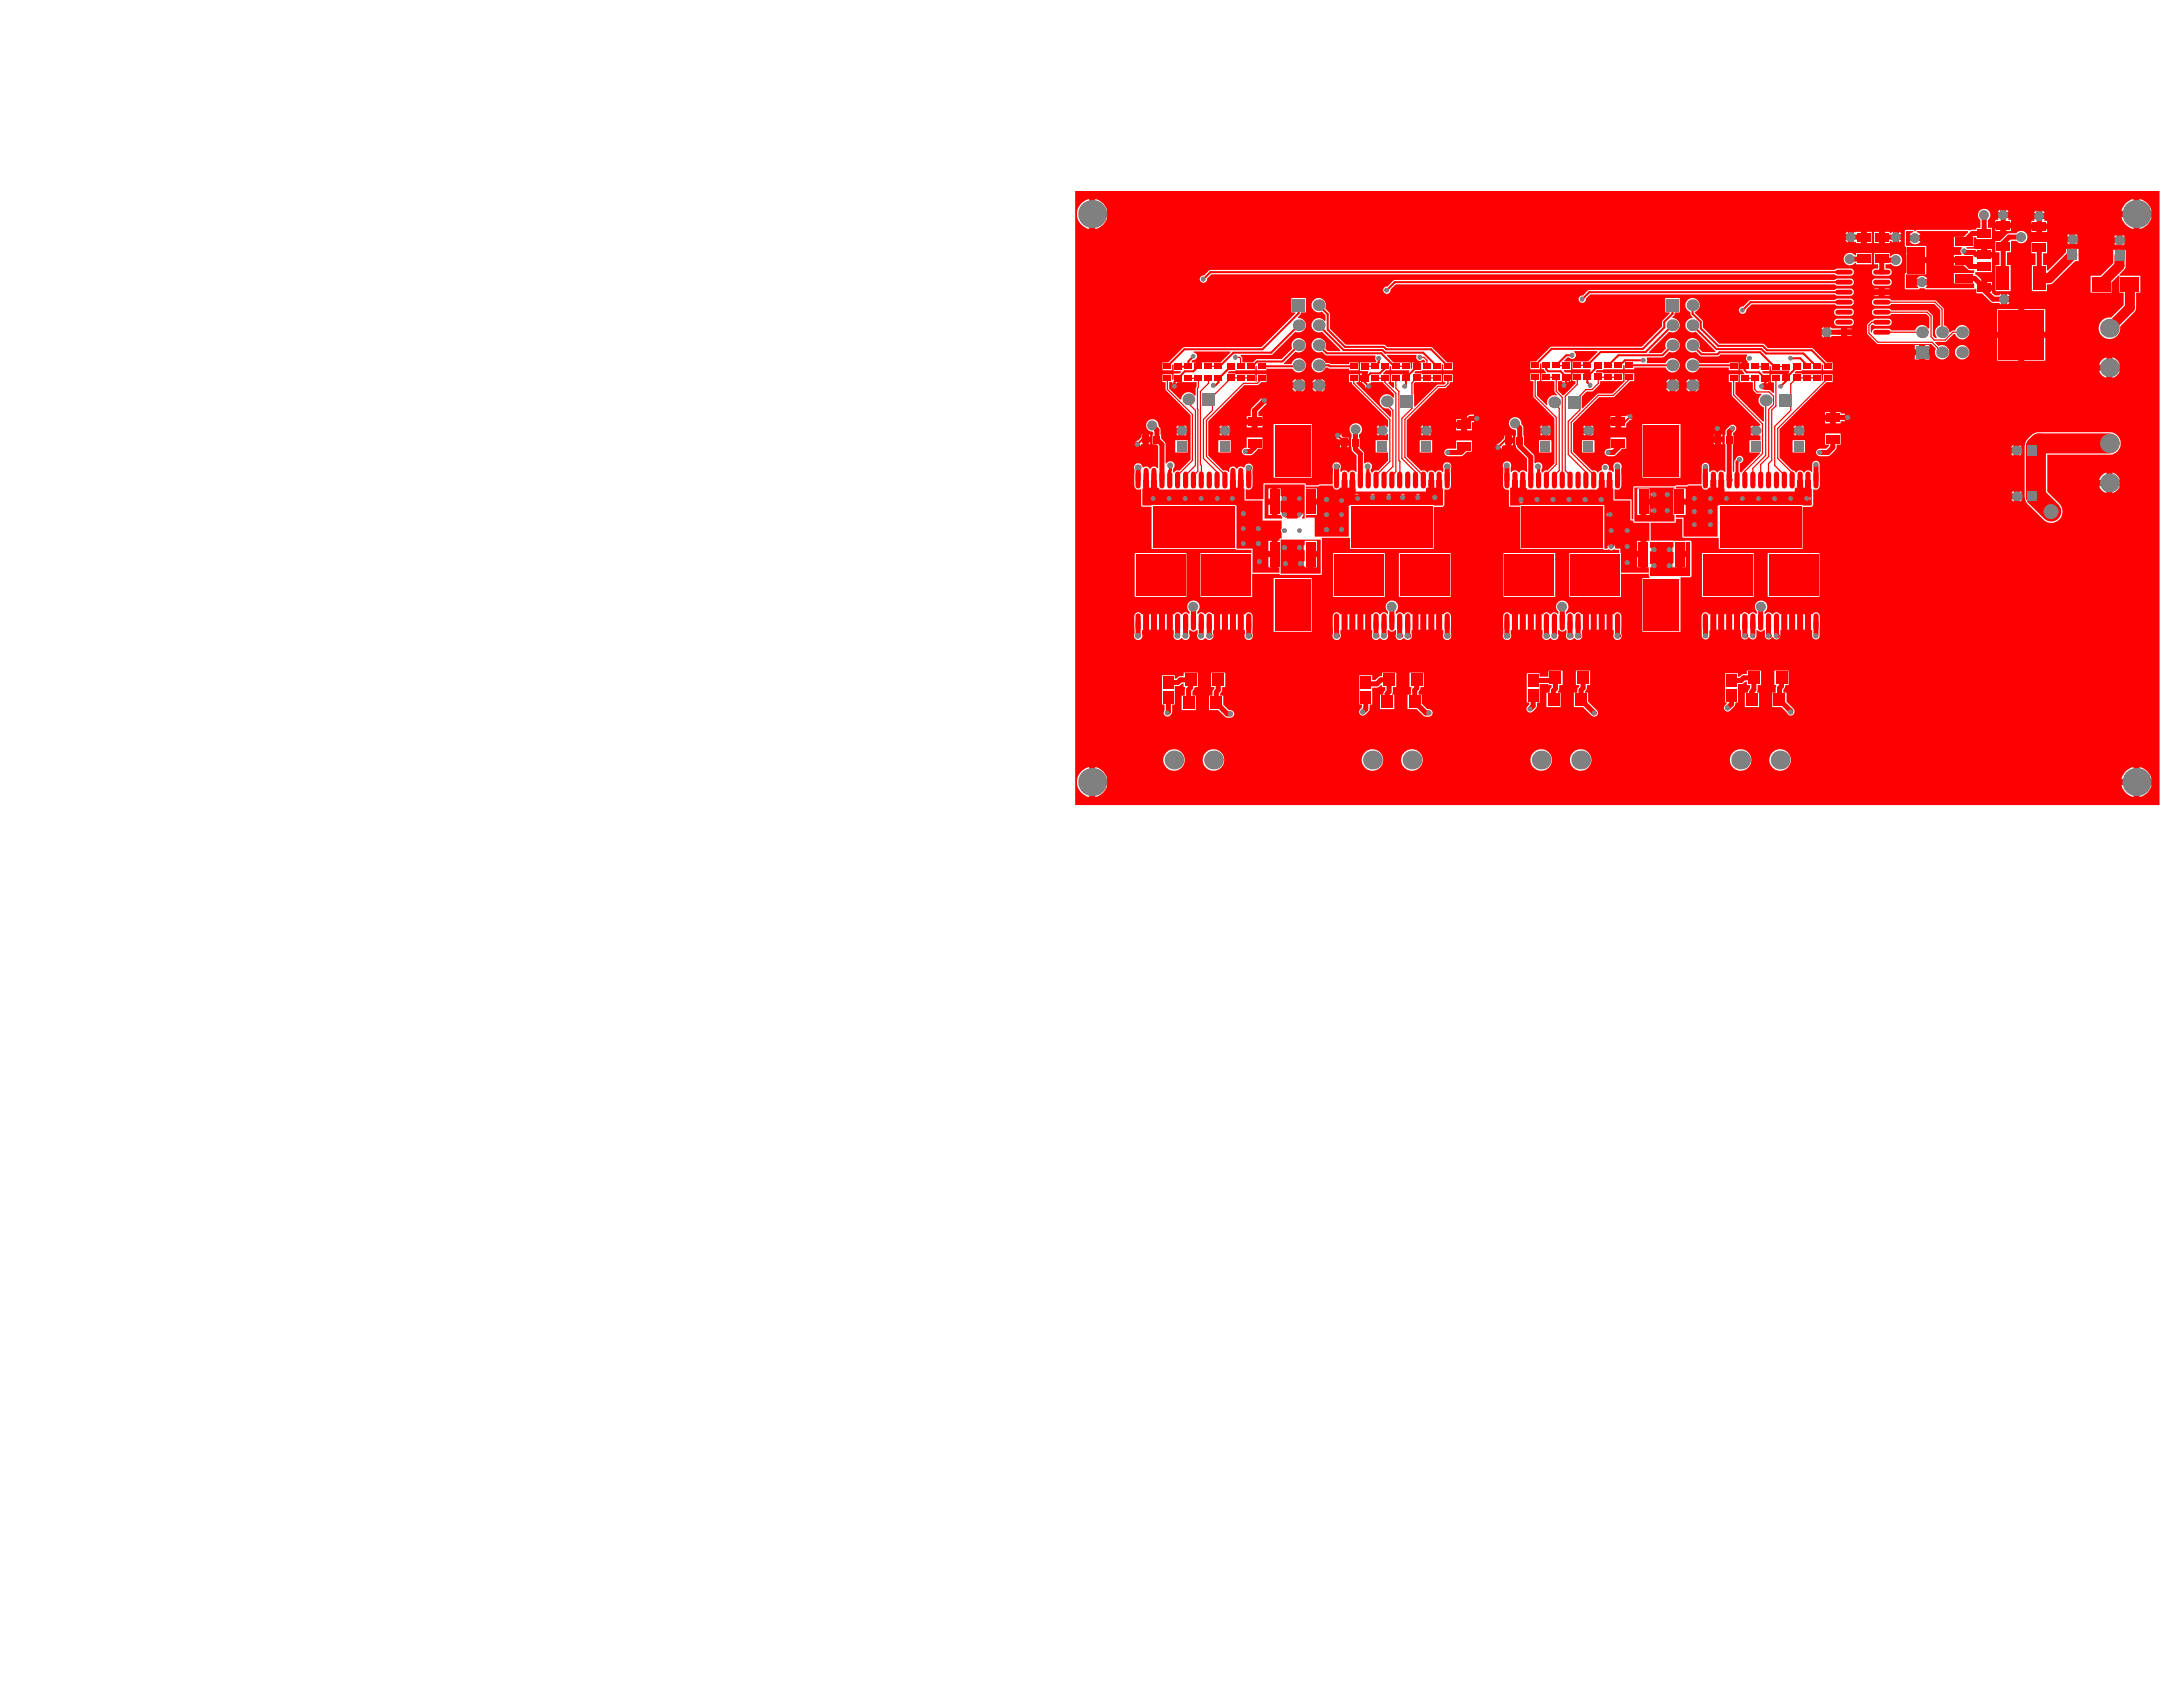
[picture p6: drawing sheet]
<svg xmlns="http://www.w3.org/2000/svg" width="258mm" height="201mm" viewBox="0 0 258 201" stroke-linecap="round" stroke-linejoin="round" font-family="sans-serif">
<g fill="#f00">
<path d="M138.1 45.1h.4v.2h.5l.1-.2h2.3v.5l-.2 .3v.8h-.1a.85 .85 0 0 0-.9-.4 .85 .85 0 0 0-.7 .9h-.1l-1.3-1.3z"/>
<path d="M184.8 42.6l.3-.4h.3a.44 .44 0 0 0 .7 0 .44 .44 0 0 0-.2-.6l.1-.1h2.7v.1l-1.1 1.1h-1.8v.9h2.1v1h-.7v-.5h-1.4v.9h.3v.3l-1.3 1.4h-.2l-.5-.6v-1.1h.4v.1h.8v-.1h.3v-.1h-.6v-.7h.6v-.2h-.7l-.2-.2 .1-.1h.8v-1h-.8z"/>
<path d="M208.2 43.8h.8v-.5l.1-.1 .1 .1v.4h2.2l-.1 1h-.7v-.5h-1.4v.9h.4v1.3h-.1l-.4-.3-1-.1v-.7h.7v-.2h.2v-.1h-.5v-.7h.5v-.2h-.7l-.1-.2z"/>
<path d="M141 41.5h4.3l.1 .1-1.2 1.2h-2.3v.5h-.7v-.5h-.4l-.1-.1 .2-.2a.44 .44 0 0 0 .5-.4 .44 .44 0 0 0-.4-.5z"/>
<path d="M163.9 41.9h3.4v.1a.44 .44 0 0 0 .2 .5 .44 .44 0 0 0 .6 0l.3 .1v.2h-.7v.5h-.7v-.5h-.2v.7l-.1 .1-.1-.1v-.7h-2l-.8-.8z"/>
<path d="M164.2 43.3h.1v.4h2.1v1h-.7v-.5h-1.4v.9h.4v.7h-.1l-.6-.6v-.1h.2v-.9h-.8v-.1l.3-.4h.5z"/>
<path d="M151.3 63.7h4.7v4h-4.7zM155.2 65.8v1.2h.4v-1.2zM154.1 63.9v.5h-.1v.5l.1 .1v1.2l-.1 .1v.5l.1 .1v.1h.4v-1.6h.3v-.3h.8v-1.2z"/>
<path d="M149.4 57.2h4.7v4h-.3v-.1a.4 .4 0 0 0 .1-.6v.3h-.4v.3h-.2l-.1 .1h-1.2v-.1h-.2v-.3h-.4v-.3h-.1v-1.3l.1-.1v-.5h-.1v-.9h-.4v3.1h.4l.2 .4h-2.1zM149.8 57.7v1.2h.4v-1.2zM149.8 59.6v1.2h.4v-1.2z"/>
<path d="M194.9 64h2.8v.6h-.1v.6h.1v1.3h-.1v.6v-.1h.4v-1.6h.4v-.3h.7v-1.1h.6v4h-4.8v-1l.2 .1v-.6l-.2 .1v-1.5l.2 .1v-.6l-.2 .1zM198.8 65.8v1.2h.3v-1.2z"/>
<path d="M193.1 57.6h4.7v.1h-.1v3.1h.1v.8h-4.7zM195.1 58.1a.4 .4 0 0 0 0 .6zM195.1 60a.4 .4 0 0 0 0 .5zM194.5 59.6v1.2h.3v-1.2zM193.4 57.7v3.1h.4v-1.6h.3v-.3h.7v-1.2z"/>
<path d="M198 57.4h1.3l.2-.1h1.5a.46 .46 0 0 0 .3 .5 .46 .46 0 0 0 .6-.2h.1v-.9h.8v.9h.2v-.9h.7v1.3h8.3v-.3l.1-.1h.2v-.9h.7v.9h.1h.1v-.9h.7v1h.1v1.9v.1h-1.1v-.1h-9.9v.1h-.1v3.7h-4v-2.3h-.9v-.3h1.1v-1.2h-.7v-.7h.7v-1.2h-1.1zM213.8 58.6v.5a.4 .4 0 0 0 0-.5z"/>
<path d="M225.2 27.3h.8v.1l-.2 .1-.2 .3h1.3l-.3-.3-.2-.1v-.1h6.1v.1l-.5 .6h-1.2v1.2h.9v.1a.43 .43 0 0 0 0 .7v.1h-.9v.3h1.2v.7h-1.2v.2h1.2a1.15 1.15 0 0 0 1.2 .6v.4h-2.4v1.2h2.3h.1v.5h-5.7v-.1l.2-.2h-1.3l.2 .2v.1h-1.4v-1.6h2.3v-1.3h-1.1v-.7h1.1v-1.4h-2.3zM225.6 28.5a.73 .73 0 0 0 1.3 0zM226.5 32.8l-.1 .2h1.3a.73 .73 0 0 0-1.2-.2z"/>
<path d="M135 56.7h.7v.9h.1h.2v-.9h.7v.9h.1l.2 .2h.3h7.9l.1-1.1h.7v.9h.2v-.9h.7l.1 2.4h2.2v2.4h2.2v.9a.4 .4 0 0 0 0 .5v.7h-.2l-.1 .3h-.2v3.1h.2v.6h-3.1v-2.8h-1.9v-5.1h-.2v-.1h-9.9v.1h-1.1v-2h.1zM149.8 63.9v1.2h.4v-1.2zM149.8 65.8v1.2h.4v-1.2z"/>
<path d="M154.3 57.4l3.1-.1a.46 .46 0 0 0 .4 .5 .46 .46 0 0 0 .5-.2h.2v-.9h.7v.9h.2v-.9h.7l.1 1.3h8.2v-.3l.2-.1h.1v-.9h.7v.9h.1h.2v-.9h.7v1h.1v1.9l-.1 .1h-1v-.1h-9.9v.1h-.2v3.7h-4v-2.3h-1v-.3h1.3v-1.2h-.8v-.7h.8v-1.2h-1.3zM167.2 58.4h.6a.41 .41 0 0 0-.6 0zM165.5 58.4h.5a.41 .41 0 0 0-.5 0zM163.8 58.4h.5a.41 .41 0 0 0-.5 0zM161.9 58.4h.5a.41 .41 0 0 0-.5 0zM160 58.4h.5a.41 .41 0 0 0-.5 0z"/>
<path d="M178.6 56.7h.7v.9h.1h.1v-.9h.7v1h.2v.1h.4h7.9v-.1h.2v-1h.7v.9h.2v-.9h.7l.1 2.4h2v2.4h.3l.1 .2h.1h1.7v2.2h-.3v3.1h.3v.6h-3.3l-.1-2.8h-.6l-.1-.5v.2h-.7v-.2l-.1 .5h-.4v-5.2h-9.9v.1h-1.2v-2.1h.2zM179.4 59.3a.41 .41 0 0 0 .6 0zM189.9 60.5a.4 .4 0 0 0 0 .5zM193.4 63.9v1.2h.4v-1.2zM193.4 65.8v1.2h.4v-1.2z"/>
<path d="M127 22.6h128.1v72.5l-128.1-.1zM252.7 23.5v1.4h1.5a1.82 1.82 0 0 0-1.5-1.4zM251.1 24l-.4 .6-.1 .3h1.4v-1.4l-.3 .1zM129.4 23.5v1.4h1.4a1.82 1.82 0 0 0-1.4-1.4zM237 24.8v.2h.3zM236.1 24.9l-.1 .1h.3v-.2zM241.3 24.9v.3h.2zM240.4 25l-.1 .2h.2v-.3zM235.7 26v.3h1.9v-.3h-.3v-.3h-1.3v.3zM240 26.1v.3h1.8v-.3h-.3v-.2h-1.2v.2zM252.7 25.6v1.4a1.82 1.82 0 0 0 1.5-1.4zM250.6 25.6a1.82 1.82 0 0 0 1.4 1.4v-1.4zM129.4 25.6v1.4a1.82 1.82 0 0 0 1.4-1.4zM127.7 24a1.81 1.81 0 0 0 1 3v-3.5l-.4 .1zM225 27.2v1.8v.1l.2 .1v3l-.2 .1v.1v1.7l1.6 .1 .2-.2h.5l.2 .2h5.7l.2-.1h.1v.5h.6l1.2 1.2h.9l.2 .2v-1.3l-.2 .2h-.6l-.3-.3v-.3h-.9v-.3h-.4v-1l-.7-.7 .1-.2h1.9v-1.7h-.9v-.3h-.4v-.7h-.6l-1.1-.1v-.1h.8l.1-1.2h.3v.2h1.8v-1.3h-.5v-.9a.74 .74 0 0 0 .1-1.1 .74 .74 0 0 0-1.1 0 .74 .74 0 0 0 .1 1.1v.9h-.4v.2l-.8 .1-.2-.1h-6.1l-.1 .2-.3-.2zM237 27v.3h.6v-.3zM235.7 27v.3h.6v-.3zM241.3 27.1v.3h.5v-.3zM240 27.1v.3h.5v-.3zM222.7 27.4v1.3h.5v-.3h.2l.2 .2v-1.2l-.2 .1h-.2v-.1zM224.3 27.4v.2h.3zM218.1 27.5l-.1 .1h.3v-.2zM245.2 27.6v.3h.3zM244.3 27.7l-.1 .2h.3v-.3zM250.7 27.7v.3h.3zM249.9 27.9l-.2 .1h.3v-.3zM224.3 28.3v.3l.3-.2zM218 28.3l.3 .3v-.3zM221.4 27.4v1.3h.6v-1.3zM220.5 27.4v1.3h.6v-1.3zM219 27.4v1.2l.1-.1 .2 .1v.1h.5v-1.3h-.7zM235.7 28.5v1.3h.5v1.5h-.5v3.1h1.8v-3.1h-.4v-1.5h.5v-1.4a1.27 1.27 0 0 1 1 .3 .74 .74 0 0 0 .9-1 .74 .74 0 0 0-1.3-.2l-1 .1-.9 .9zM245.2 28.6v.3l.3-.3zM244.2 28.6l.3 .3v-.3zM250.7 28.7v.3l.3-.3zM249.7 28.7l.3 .3v-.3zM234.7 29.4v.3h.6v-.3zM218 30.1a.74 .74 0 0 0 0 1.1 .74 .74 0 0 0 1.1-.2h.2v.2h1.8v-1.3h-1.8v.2h-.3a.74 .74 0 0 0-1 0zM221.4 29.9v1.3h.5v.5a.56 .56 0 0 0-.7 .3 .43 .43 0 0 0 .4 .6h.7a1.63 1.63 0 0 0 1.1-.2 .43 .43 0 0 0 .1-.4 .43 .43 0 0 0-.4-.3h-.4v-.5h.7a.74 .74 0 0 0 1.1 .1 .74 .74 0 0 0 0-1.1 .74 .74 0 0 0-1.1 .1h-.2v-.4zM141.9 32.7a.43 .43 0 0 0 .1 .7 .43 .43 0 0 0 .6-.5l.5-.5h73.7l.3 .2h1.5a.43 .43 0 0 0 .4-.5 .43 .43 0 0 0-.4-.4h-1.5l-.3 .2h-73.8h-.2l-.6 .6zM240 28.6v1.3h.5v1.4h-.5v3.1h1.8v-.8l.6-.1 2.7-2.7h.4v-1.4h-1.4v.4l-2.2 2.1h-.1v-.6h-.4v-1.4h.4v-1.3zM234.7 33.3v.3h.6v-.3zM221.3 33a.43 .43 0 0 0-.1 .5 .43 .43 0 0 0 .4 .2h1.5a.43 .43 0 0 0 .4-.4 .43 .43 0 0 0-.4-.4h-1.5zM163.5 34a.43 .43 0 0 0 .2 .7 .43 .43 0 0 0 .6-.5l.6-.6h51.9l.3 .1h1.5a.43 .43 0 0 0 .4-.4 .43 .43 0 0 0-.4-.4h-1.5l-.3 .2h-52h-.2l-.7 .7zM222.6 34.1h.7zM221.3 34.1h.6zM186.6 35a.43 .43 0 0 0 .2 .7 .43 .43 0 0 0 .5-.4l.6-.5h28.9l.3 .1h1.5a.43 .43 0 0 0 .4-.4 .43 .43 0 0 0-.4-.4h-1.5l-.3 .1h-29.1l-.1 .1-.6 .6zM222.6 34.9h.7zM221.3 34.9h.6zM237.1 34.7v.3h.3zM237.1 35.7v.3l.3-.3zM205.6 36.3a.43 .43 0 0 0 .1 .7 .43 .43 0 0 0 .6-.4l.6-.7h9.9l.3 .2h1.5a.43 .43 0 0 0 .4-.4 .43 .43 0 0 0-.4-.4h-1.5l-.3 .1h-10l-.2 .1-.7 .7zM180.8 42.7v.9h1.1v-.6l.2-.1v.7h.3l.2 .4v.1h-.5v.9h1.5v1.2l.3 .4-.1 .1a.86 .86 0 0 0-1 1.1h-.1l-1.1-1.1v-1.7h.3v-.9h-1.1v.9h.3l.1 1.9 2.4 2.5v5.3l-.8 .9a.42 .42 0 0 0-.5 .2h-.1l-.1-.1 .1-.4a.51 .51 0 0 0-.2-.6 .51 .51 0 0 0-.6 0h-.1l-.1-.9-1.2-1.3-.1-2.2a.52 .52 0 0 1-.2-.5 .74 .74 0 0 0-.8-.5 .74 .74 0 0 0-.6 .8 .74 .74 0 0 0 .7 .6l.1 .1-.1 1.8h.1v.2l1.3 1.3v1.6h-.1l-.1-.1a.47 .47 0 0 0-.7 .2h-.1l-.1-.2a.45 .45 0 0 0-.7 .1h-.1v-.5a.5 .5 0 0 0-.5-.7 .5 .5 0 0 0-.4 .7v2.3a.41 .41 0 0 0 .6 .3l.1 .1v1.9h1.3v5h9.8l.1 .1h.5a.4 .4 0 0 0 .7 0h.6v.4h-5.9v5.2h6.1v-2.7h3.3v.5h-.8v6.3h4.5v-6.3l.1-.1h1.1l.1-.2v-4l-.1-.2h-4.7v-2.1h2.8l.2-.1v-.3h.7l.1 2.2h4.1h.1v1.3h9.9v-4.9h.1h1l.1-.2 .1-1.9h.1a.46 .46 0 0 0 .7-.4l-.1-2.7a.44 .44 0 0 0-.5-.3 .44 .44 0 0 0-.3 .4v.9h-.1a.44 .44 0 0 0-.8 .1h-.1l-.1-.2a.45 .45 0 0 0-.7 .2h-.2l-.2-.2-.2-.1-1.5-1.5v-3.3l5.6-5.6h.7v-.9h-1.1v.7l-.1 .1-.1-.1v-.7h-2.3l-.1-.1h-.7l-.1-.1 .2-.2h.6v-.1h2.4v-.6l.1-.1 .1 .1v.6h1.1v-.9h-.7l-1.6-1.6-.2-.1h-5.2l-.4-.5h-.2h-5.1l-1.9-1.9-.1-.8-.9-1v-.1h.2a.85 .85 0 0 0 .2-1.4 .85 .85 0 0 0-1.4 .2 .85 .85 0 0 0 .5 1.2 .58 .58 0 0 0 .3 .7h-.1l-.2 .1a.85 .85 0 0 0-.6 1.1 .85 .85 0 0 0 1.2 .5l2.3 2.3v.1h-1.5l-.4-.5 .1-.1a.84 .84 0 0 0-.8-1.1 .84 .84 0 0 0-.9 1 .84 .84 0 0 0 1.2 .6l.5 .5 .2 .1h1.9l.3-.2h3.2v.1a.53 .53 0 0 0 .1 .7v.6h-.4v.3h-.6v.1h.3l.3 .4-.1 .1h-.5v.9h1.6v1l.4 .4h.5l.1 .1a.85 .85 0 0 0-.4 .8 .85 .85 0 0 0 .7 .7v1.6l-.1 .1-3.3-3.3v-1.4h.4v-.9h-1.2v.9h.4v1.6l3.4 3.4-.1 .2-.1-.1v1.3l.1-.1h.1v.6h-1.3v1.4h1.2v.1l-2.2 2.3h-.1l-.1-.1v-1a.44 .44 0 0 0 .4-.5 .44 .44 0 0 0-.4-.4 .44 .44 0 0 0-.4 .4l-.2 .4v1l-.1 .1h-.1v-3.2h.1v-1.2h-.1v-.1l.3-.3a.44 .44 0 0 0 0-.6 .44 .44 0 0 0-.6 0l-.6 .5v.5v4.4h-.1v-.1a.47 .47 0 0 0-.8 .2h-.1l-.1-.2a.45 .45 0 0 0-.7 .1h-.1v-.6a.44 .44 0 0 0-.4-.5 .44 .44 0 0 0-.5 .5v2.1h-1.5l-.2 .1h-1.3l-.1 .1h-4.9l-.1 3.9h-.2v-2.3h-2v-1.2h.1a.44 .44 0 0 0 .7-.4v-2.1a.5 .5 0 0 0-.5-.7 .5 .5 0 0 0-.4 .7v.4h-.1a.39 .39 0 0 0-.4-.2l-.1-.1a.44 .44 0 0 0-.4-.7 .44 .44 0 0 0-.4 .7v.1l-.3 .1-.1 .2h-.1l-.2-.2h-.4l-2.3-2.3v-3.3l3.1-3.1h1.8l1.9-1.9h.5v-.9h-1.2v.9l-1.4 1.5h-1.8l-1.8 1.7h-.1v-1.4l.6-.6h.8l.8-.8v-.4h2.7v-.9h-2.3v-.1h-.8l-.1-.1 .2-.2h.7v-.1h2.3v-.4l.1-.1h.1v.5h1.2v-.2h3.7v.2a.85 .85 0 0 0 1.4 .1 .85 .85 0 0 0-.2-1.3 .85 .85 0 0 0-1.2 .5h-2.2l-.1-.6 .1-.1h1.9l.7-.7 .2 .1a.84 .84 0 0 0 1-.8 .84 .84 0 0 0-1-.8 .84 .84 0 0 0-.6 1.1l-.5 .6h-1.5v-.1l2.4-2.4a.85 .85 0 0 0 1.2-.6 .85 .85 0 0 0-.8-1.1h-.1l.3-.3v-.3h.6v-1.7h-1.7v1.7h.5l.1 .1-.9 .9-.1 .6-2.3 2.4h-10.7l-.2 .1-1.7 1.7zM216.8 36.6a.43 .43 0 0 0-.1 .4 .43 .43 0 0 0 .4 .3h1.5a.43 .43 0 0 0 .4-.4 .43 .43 0 0 0-.4-.5h-1.5zM249.6 29.5v1.6l-1.5 1.5h-1.1v1.9h2.4v-1.1l.9-.9 .1 .1v1.9h.5v1.5l-1.5 1.5a1.27 1.27 0 0 0-1.5 1.2 1.27 1.27 0 0 0 1.4 1.3 1.27 1.27 0 0 0 1.1-1.4l1.8-1.9 .1-.4v-1.8h.5v-1.9h-2.4v-.2l.6-.6 .1-.3v-2zM137.3 42.8v.9h1.2v-.6l.1-.1v.1v.7h.9v.1l-.2 .2h-.7v.7l-.1 .1v-.1v-.6h-1.2v.9h.4v1l2.9 2.9v5.3l-1.3 1.3a.45 .45 0 0 0-.6 .2h-.1v-.1v-.4a.51 .51 0 0 0 0-.7 .51 .51 0 0 0-.8 .1h-.1v-2.4l-.5-.5-.1-1.2a.52 .52 0 0 1-.3-.6 .74 .74 0 0 0-.8-.5 .74 .74 0 0 0-.6 .8 .74 .74 0 0 0 .7 .7l.1 .1v1.4h.4l.2 .2v2.5l-.1 .1a.44 .44 0 0 0-.8 0h-.1l-.1-.1a.49 .49 0 0 0-.6 0l-.2-.2a.5 .5 0 0 0-.7-.3 .5 .5 0 0 0-.2 .7v2.1a.41 .41 0 0 0 .7 .3h.1v1.9l.1 .1h1.1v5h9.9l.1 .1h1.8v.4h-6v5.2h6.1l.1-2.7h3.1l.2 .1h4.8l.1-4.4h3.2h.1v1.3h9.9v-4.9h1l.2-.2v-1.9h.1a.44 .44 0 0 0 .7-.4v-2.1a.5 .5 0 0 0-.5-.7 .5 .5 0 0 0-.4 .7v.4h-.1a.44 .44 0 0 0-.8 .1h-.1l-.1-.2a.45 .45 0 0 0-.7 .2h-.1l-.1-.2a.48 .48 0 0 0-.6 0l-1.7-1.7v-4.3l3.8-3.8h.8l.5-.5v-.2h.3v-.9h-1.1v.9h.2l.1 .1-.2 .2h-.8l-2.7 2.6-.1-2.7 .2-.2h3.1v-.9h-2.3v-.1h-.9v-.1l.1-.2h.8v-.1h2.3v-.6l.1-.1 .1 .1v.6h1.1v-.9h-.6l-1.8-1.7-.2-.1h-5.1l-.4-.3h-4.5l-1.9-1.9v-1.7l-.1-.2-.5-.5a.84 .84 0 0 0-.6-1.2 .84 .84 0 0 0-.9 1 .84 .84 0 0 0 1.2 .6l.4 .4v.7l-.2-.1a.85 .85 0 0 0-1.2-.1 .85 .85 0 0 0-.1 1.2 .85 .85 0 0 0 1.1 .3l2.1 2.1v.2h-1.5l-.3-.4a.84 .84 0 0 0-.6-1.2 .84 .84 0 0 0-.9 1 .84 .84 0 0 0 1.2 .6l.3 .4 .2 .1h5.8l-.1 .3 .2 .4-.1 .1h-1.8v1h.9l.1 .1-.1 .1v.6h-.4v.4h-.5v.1h.2l.4 .4v.4v-.3h.4v-.3h.3v-.2h1.4l1.3 1.4v.4l-.1 .1a.85 .85 0 0 0-1.5 0 .85 .85 0 0 0 .9 1.2l.3 .4v.6h-.1l-4-4 .1-.1h.2v-.9h-1.1v.9h.3v.3l4.3 4.2v.8h-.1l-.3-.2v1.3l.3-.3 .1 .1v.7h-1.5v1.4h1.5v1l-1.2 1.2h-.4l-.3 .2h-.1l-.1-.2v-.2a.5 .5 0 0 0 0-.7 .5 .5 0 0 0-.6 0h-.2v-1.3l-.5-.5-.1-1.6a.73 .73 0 0 0 .2-1 .73 .73 0 0 0-1.1-.1 .73 .73 0 0 0 .1 1l-.1 1.6h.1v.4l.1 .1 .5 .5v1.9h-.2a.44 .44 0 0 0-.7 .1h-.2l-.1-.2a.45 .45 0 0 0-.6 .1h-.2v-.4a.5 .5 0 0 0-.4-.7 .5 .5 0 0 0-.4 .7l-.1 1.9-3.1 .1-.1-.2h-.1h-4.8l-.1 1.8v.1h-2v-1.2h.1a.44 .44 0 0 0 .7-.4v-2a.5 .5 0 0 0-.4-.7 .5 .5 0 0 0-.6 .5h-.1a.47 .47 0 0 0-.7 .1h-.2v-.1a.47 .47 0 0 0-.6 0 .47 .47 0 0 0-.2 .5h-.1l-.2-.1h-.4l-1.8-1.8v-4.1l4.3-4.2h1.5l.5-.4h.6v-.9h-1.1v.8h-.2v-.8h-2.3l-.1-.1h-.8v-.1l.1-.2h.7v-.1h2.4v-.4l.1-.1 .1 .1v.4h1.1v-.2h3.1a.85 .85 0 0 0 1.3 .3 .85 .85 0 0 0-.2-1.4 .85 .85 0 0 0-1.2 .6h-.9v-.1l1.3-1.4a.84 .84 0 0 0 1.2-.6 .84 .84 0 0 0-.9-1 .84 .84 0 0 0-.6 1.2l-1.3 1.3h-2.9l-.5 .4h-1.2v-.6l-.3-.2 .1-.1h3.7l2.7-2.7a.85 .85 0 0 0 1.3-.6 .85 .85 0 0 0-.9-1.1h-.1l.3-.3 .1-.3h.6v-1.7h-1.7v1.7h.4v.1l-4 4h-9.1l-.1 .1-1.8 1.7zM216.8 37.7a.43 .43 0 0 0-.1 .5 .43 .43 0 0 0 .4 .3h1.5a.43 .43 0 0 0 .4-.5 .43 .43 0 0 0-.4-.4h-1.5zM218.2 38.8v.1h.6zM215.3 38.7l-.1 .2h.3v-.3zM239.1 36.5v2.7h2.5v-2.7zM235.9 36.5v2.7h2.5v-2.7zM218.2 39.6v.1l.6-.1zM216.2 38.6v1.3l.2-.2h1.1v-.9h-1.1zM215.2 39.6l.3 .3v-.3zM221.3 35.4a.43 .43 0 0 0-.1 .4 .43 .43 0 0 0 .4 .3h1.5h.1l.2-.2h5.1l.7 .7v1.8a.85 .85 0 0 0-.4 1.4v.1h-.2l-.3-.2v-2.4l-.6-.6h-4.3l-.2-.2-.1-.1h-1.5a.43 .43 0 0 0-.5 .5 .43 .43 0 0 0 .5 .4h1.5h.1l.2-.2h4.1l.4 .3v1.4h-.1a.85 .85 0 0 0-.9-.4 .85 .85 0 0 0-.7 .6h-2.8l-.2-.2h-.1h-1.5a.48 .48 0 0 0-.5 .5l-.1-.1v-.7l.2-.2 .4 .2h1.5a.43 .43 0 0 0 .4-.5 .43 .43 0 0 0-.4-.4h-1.7l-.2 .2-.2 .1-.4 .4v1.1l1.1 1.2h6.4l.6 .6a.84 .84 0 0 0 .6 1.2 .84 .84 0 0 0 .9-1 .84 .84 0 0 0-1.2-.5l-.4-.4v-.1l1.3-.1 .9-.9h.2a.85 .85 0 0 0 1.3 .5 .85 .85 0 0 0 0-1.4 .85 .85 0 0 0-1.3 .5 .55 .55 0 0 0-.6 .3l-.1-.1a.88 .88 0 0 0-.7-.8v-2l-.9-.9h-5.3l-.2-.2h-.1h-1.5zM227.4 40.7v.5h.5v-.5zM226.2 40.7v.5h.5v-.5zM227.4 42v.4h.5v-.4zM226.2 42v.4h.5v-.4zM230.9 41.6a.85 .85 0 0 0 1.7 0 .85 .85 0 0 0-1.7 0zM239.1 39.9v2.7h2.5v-2.7zM235.9 39.9v2.7h2.5v-2.7zM205.5 42.8v.1h.2v-.1zM249.5 42.2v.9h.9a1.25 1.25 0 0 0-.9-.9zM248.3 42.5l-.3 .6h.8v-.9zM199.3 42.5a.84 .84 0 0 0 .2 1.4 .84 .84 0 0 0 1.2-.5h3.5v.3h1.2v-.9l-4.7 .1a.83 .83 0 0 0-1.4-.4zM155.2 42.5a.84 .84 0 0 0 .1 1.4 .84 .84 0 0 0 1.3-.5h.2l.3 .1h2.3v.2h1.1v-.9h-1.1v.2h-2.2l-.2-.1h-.4a.83 .83 0 0 0-1.4-.4zM160.7 44.1v.2h.2v-.2zM249.5 43.8v.8a1.17 1.17 0 0 0 .9-.8zM248 43.8a1.17 1.17 0 0 0 .8 .8v-.8zM200.3 44.7v.4h.4zM199.3 44.9l-.1 .2h.4v-.4zM197.9 44.7v.4h.4zM197 44.9l-.2 .2h.4v-.4zM156.1 44.7v.4h.4zM155.2 44.9l-.2 .2h.4v-.4zM153.8 44.7v.4h.4zM152.8 44.9l-.1 .2h.4v-.4zM200.3 45.9v.4l.4-.4zM199.2 45.9l.4 .4v-.4zM197.9 45.9v.4l.4-.4zM196.8 45.9l.4 .4v-.4zM156.1 45.9v.4l.4-.4zM155 45.9l.4 .4v-.4zM153.8 45.9v.4l.4-.4zM152.7 45.9l.4 .4v-.4zM215.6 48.7v.3h.6v-.3zM191.5 49.1v1.4h.6v-.5l.4-.4 .4-.1h-.3v-.3h-.4v-.3v.2zM190.3 49.1v.3h.5v-.3zM149 47l-1.1 1.1-.1 .4v.6h-.5v.3h1.8v-.3h-.4v-.5l1-1h-.3v-.3h-.4zM172 49.5v.3h.6v-.3zM216.9 48.7v1.3h.5v-.3h.5v-.9h-.5v-.1zM215.6 49.7v.3h.6v-.3zM190.3 50.2v.3h.5v-.3zM148.6 50.2v.3h.5v-.3zM147.3 50.2v.3h.5v-.3zM212.8 50.2v.3h.3zM212 50.3l-.1 .2h.2v-.3zM206.9 50.3l-.1 .2h.2v-.3zM188 50.2v.3h.3zM187.1 50.3l-.1 .2h.3v-.3zM182.9 50.2v.3h.3zM182 50.3l-.1 .2h.3v-.3zM168.8 50.2v.3h.3zM167.9 50.3l-.1 .2h.3v-.3zM162.7 50.3l-.1 .2h.3v-.3zM145 50.2v.3h.3zM144.1 50.3l-.1 .2h.3v-.3zM139.9 50.2v.3h.3zM139 50.3l-.1 .2h.3v-.3zM173.3 49.2v1.6h.6v-.9h.2v-.9a.85 .85 0 0 0-.8 .2zM172 50.5v.3h.6v-.3zM188 51.2v.3l.3-.3zM187 51.2l.3 .3v-.3zM182.9 51.2v.3l.3-.3zM181.9 51.2l.3 .3v-.3zM168.8 51.2v.3l.3-.3zM167.8 51.2l.3 .3v-.3zM162.6 51.2l.3 .3v-.3zM145 51.2v.3l.3-.3zM144 51.2l.3 .3v-.3zM139.9 51.2v.3l.3-.3zM138.9 51.2l.3 .3v-.3zM212.8 51.2v.3l.3-.3zM211.9 51.2l.2 .3v-.3zM206.8 51.2l.2 .3v-.3zM203.3 51.3v.2h.2v-.2zM202.5 51.3v.2h.1v-.2zM135.7 51.3v.2h.2v-.2zM178.6 51.4v.2h.1v-.2zM158 51.4v.4h-.2l.3 .1h1.2v-.2h-.6l-.2-.2-.1-.3v.2zM134.8 51.3v.3l-.4 .5h-.3h.3v.4h.3v.2l.1-.2h.2v-1.2zM177.7 51.4v.4l-.7 .6-.3 .1h.3v.3h.3v.3l.1-.3 .2-.3 .2 .1v-1.2zM203.3 52.2v.3h.2v-.3zM202.5 52.2v.3h.1v-.3zM135.7 52.2v.3h.2v-.3zM178.6 52.4v.2h.1v-.2zM159.1 52.6v.2h.2v-.2zM158.3 52.6v.2h.1v-.2zM238.6 52.5v.3h.2zM237.7 52.7l-.1 .1h.2v-.3zM190.3 51.6v1.4a.48 .48 0 0 0-.7 .3 .48 .48 0 0 0 .4 .6l.8-.1 .8-.8h.5v-1.4zM211.8 52v1.4h1.4v-1.4zM186.9 52v1.4h1.5v-1.4zM181.8 52v1.4h1.5v-1.4zM167.7 52v1.4h1.5v-1.4zM143.9 52v1.4h1.5v-1.4zM138.8 52v1.4h1.5v-1.4zM147.3 51.6v1.3a.46 .46 0 0 0-.6 .3 .46 .46 0 0 0 .4 .6 1.36 1.36 0 0 0 1.5-.8h.5v-1.4zM238.6 53.5v.3l.2-.3zM237.6 53.5l.2 .3v-.3zM215.6 51.2v1.3h.5v.1l-.4 .4h-.7a.45 .45 0 0 0-.5 .4 .45 .45 0 0 0 .5 .5l1.1-.1 .8-.8 .1-.5h.4v-1.3zM170.7 53.1a.45 .45 0 0 0 0 .5 .45 .45 0 0 0 .4 .3h1.5l.3-.2 .4-.4h.6v-1.3h-1.9v1h-.9zM194 50.1v6.3h4.5v-6.3zM150.5 50.1v6.3h4.5v-6.3zM249.5 55.8v.9h.9a1.25 1.25 0 0 0-.9-.9zM248.3 56.1l-.3 .6h.8v-.9zM249.5 57.4v.8a1.17 1.17 0 0 0 .9-.8zM248 57.4a1.17 1.17 0 0 0 .8 .8v-.8zM238.6 58v.3h.3zM237.7 58.1l-.1 .2h.3v-.3zM238.6 59v.2l.3-.2zM237.6 59l.3 .2v-.2zM239.6 51.8l-.3 .3-.1 .6v6.3l.4 .6 1.8 1.7a1.34 1.34 0 0 0 1.9 0 1.34 1.34 0 0 0 0-1.8l-1.4-1.4v-4.4h7.3a1.32 1.32 0 0 0 1.3-1.3 1.32 1.32 0 0 0-1.3-1.4h-8.3a1.64 1.64 0 0 0-1.3 .8zM208.8 65.3v5.2h6.1v-5.2zM201.1 65.3v5.2h6.1v-5.2zM177.6 65.3v5.2h6.1v-5.2zM165.3 65.3v5.2h6.1v-5.2zM157.5 65.3v5.2h6.1v-5.2zM134 65.3v5.2h6.2v-5.2zM205.6 72.5v1.9h.1v.7a.45 .45 0 0 0 .3 .4 .45 .45 0 0 0 .5-.2h.1a.45 .45 0 0 0 .5 .2 .45 .45 0 0 0 .4-.4v-.7h.1a.44 .44 0 0 0 .8 0h.1v.7a.45 .45 0 0 0 .3 .4 .45 .45 0 0 0 .5-.2h.2a.45 .45 0 0 0 .5 .2 .45 .45 0 0 0 .3-.4v-.7h.1v-1.9h-.1a.44 .44 0 0 0-.4-.2 .44 .44 0 0 0-.4 .2h-.2a.44 .44 0 0 0-.7 0h-.2v-.2a.73 .73 0 0 0 .2-1.1 .73 .73 0 0 0-1.1-.1 .73 .73 0 0 0 0 1.1v.3h-.1a.44 .44 0 0 0-.8 0h-.1a.44 .44 0 0 0-.4-.2 .44 .44 0 0 0-.4 .2zM182.1 72.5v1.9h.1v.4a.5 .5 0 0 0 .2 .7 .5 .5 0 0 0 .7-.1h.1a.5 .5 0 0 0 .7 .1 .5 .5 0 0 0 .2-.7v-.4h.1a.44 .44 0 0 0 .7 0h.1v.4a.5 .5 0 0 0 .2 .7 .5 .5 0 0 0 .7-.1h.1a.5 .5 0 0 0 .7 .1 .5 .5 0 0 0 .2-.7v-.4h.1v-1.9h-.2a.44 .44 0 0 0-.4-.2 .44 .44 0 0 0-.4 .2h-.1a.44 .44 0 0 0-.8 0h-.1v-.3a.74 .74 0 0 0 .1-1.1 .74 .74 0 0 0-1.1 0 .74 .74 0 0 0 .1 1.1v.3h-.1a.44 .44 0 0 0-.8 0h-.1a.44 .44 0 0 0-.4-.2 .44 .44 0 0 0-.4 .2zM162 72.5v1.9h.1v.4a.5 .5 0 0 0 .2 .7 .5 .5 0 0 0 .7-.1h.1a.5 .5 0 0 0 .7 .1 .5 .5 0 0 0 .1-.7v-.4h.1a.44 .44 0 0 0 .8 0h.1v.4a.5 .5 0 0 0 .2 .7 .5 .5 0 0 0 .7-.1h.1a.5 .5 0 0 0 .7 .1 .5 .5 0 0 0 .1-.7v-.4h.2v-1.9h-.2a.44 .44 0 0 0-.4-.2 .44 .44 0 0 0-.4 .2h-.1a.44 .44 0 0 0-.8 0h-.1v-.3a.74 .74 0 0 0 .1-1.1 .74 .74 0 0 0-1.1 0 .74 .74 0 0 0 .1 1.1v.3h-.1a.44 .44 0 0 0-.8 0h-.1a.44 .44 0 0 0-.4-.2 .44 .44 0 0 0-.5 .2zM138.5 72.5v1.9h.2v.4a.5 .5 0 0 0 .1 .7 .5 .5 0 0 0 .7-.1h.1a.5 .5 0 0 0 .7 .1 .5 .5 0 0 0 .2-.7v-.4h.1a.44 .44 0 0 0 .8 0h.1v.4a.5 .5 0 0 0 .2 .7 .5 .5 0 0 0 .6-.1h.1a.5 .5 0 0 0 .7 .1 .5 .5 0 0 0 .2-.7v-.4h.1v-1.9h-.1a.44 .44 0 0 0-.4-.2 .44 .44 0 0 0-.5 .2h-.1a.44 .44 0 0 0-.8 0h-.1v-.3a.74 .74 0 0 0 .1-1.1 .74 .74 0 0 0-1.1 0 .74 .74 0 0 0 .1 1.1v.3h-.1a.44 .44 0 0 0-.8 0h-.1a.44 .44 0 0 0-.4-.2 .44 .44 0 0 0-.4 .2zM212.1 72.5v1.9v-.1l.2 .1v-1.9zM203.7 72.5v1.9v-.1l.2 .1v-1.9h-.1zM188.6 72.5v1.9l.1-.1 .2 .1v-1.9h-.1zM180.2 72.5v1.9l.1-.1 .2 .1v-1.9h-.1zM168.5 72.5v1.9l.1-.1 .1 .1v-1.9zM160.1 72.5v1.9l.1-.1 .2 .1v-1.9h-.1zM145.1 72.5v1.9v-.1l.2 .1v-1.9h-.1zM136.7 72.5v1.9v-.1l.2 .1v-1.9h-.1zM213 72.5v1.9l.1-.1 .1 .1v-1.9zM211.1 72.5v1.9l.1-.1 .2 .1v-1.9h-.1zM204.6 72.5v1.9l.1-.1 .1 .1v-1.9zM202.8 72.5v1.9v-.1l.2 .1v-1.9h-.1zM189.6 72.5v1.9v-.1l.2 .1v-1.9h-.1zM187.7 72.5v1.9v-.1l.2 .1v-1.9zM181.2 72.5v1.9v-.1l.2 .1v-1.9zM179.3 72.5v1.9l.1-.1 .1 .1v-1.9zM169.4 72.5v1.9l.1-.1 .2 .1v-1.9h-.1zM167.6 72.5v1.9v-.1l.2 .1v-1.9h-.1zM161.1 72.5v1.9v-.1l.2 .1v-1.9h-.1zM159.2 72.5v1.9v-.1l.2 .1v-1.9zM146 72.5v1.9v-.1l.2 .1v-1.9zM144.1 72.5v1.9l.1-.1 .1 .1v-1.9zM137.6 72.5v1.9l.1-.1 .1 .1v-1.9zM135.7 72.5v1.9l.1-.1 .2 .1v-1.9h-.1zM213.9 72.5v1.9h.2v.7a.44 .44 0 0 0 .4 .4 .44 .44 0 0 0 .5-.4v-2.4a.46 .46 0 0 0-.4-.4 .46 .46 0 0 0-.5 .2zM190.5 72.5v1.9h.1v.4a.5 .5 0 0 0 .5 .8 .5 .5 0 0 0 .4-.8v-2.1a.46 .46 0 0 0-.3-.4 .46 .46 0 0 0-.5 .2zM170.4 72.5v1.9h.1v.4a.5 .5 0 0 0 .4 .8 .5 .5 0 0 0 .5-.8v-2.1a.46 .46 0 0 0-.4-.4 .46 .46 0 0 0-.5 .2zM146.9 72.5v1.9h.2v.4a.5 .5 0 0 0 .4 .8 .5 .5 0 0 0 .4-.8l.1-2.1a.46 .46 0 0 0-.4-.4 .46 .46 0 0 0-.5 .2zM201.1 72.4l-.1 .3v2.4a.45 .45 0 0 0 .5 .4 .45 .45 0 0 0 .4-.4v-.7h.1v-1.9h-.1a.47 .47 0 0 0-.8-.1zM177.7 72.4l-.1 .3v2.1a.5 .5 0 0 0 .4 .8 .5 .5 0 0 0 .5-.8v-.4h.1v-1.9h-.2a.47 .47 0 0 0-.7-.1zM157.6 72.4l-.2 .3 .1 2.1a.5 .5 0 0 0 .4 .8 .5 .5 0 0 0 .4-.8v-.4h.2v-1.9h-.2a.47 .47 0 0 0-.7-.1zM134.1 72.4l-.1 .3v2.1a.5 .5 0 0 0 .5 .8 .5 .5 0 0 0 .4-.8v-.4h.1v-1.9h-.1a.47 .47 0 0 0-.8-.1zM150.5 68.3v6.3h4.5v-6.3zM203.8 79.5v3.4h.1l.1 .2a.54 .54 0 0 0-.2 .8 .4 .4 0 0 0 .6 0l.6-.6v-.4h.3v-2.1a.73 .73 0 0 0 .9-.3h.2v.4h.3v.3l-.2 .3v.3h-.4v1.7h1.7v-1.7h-.2l-.1-.1 .1-.3v-.5h.4v-1.7h-1.6v.4h-.6l-.3 .3h-.2v-.4zM180.4 79.5v3.4h.3v.3a.57 .57 0 0 0-.2 .8 .4 .4 0 0 0 .6 0 .97 .97 0 0 0 .5-1.1h.3v-2.1h1v.1h.4v.2a.72 .72 0 0 0-.2 .7h-.4v1.7h1.7v-1.7h-.3l-.1-.1 .2-.2v-.6h.4v-1.7h-1.7v.7h-1v-.4zM137.3 79.7v3.5h.3v.7a.48 .48 0 0 0 .2 .7 .48 .48 0 0 0 .6-.4l.1-1h.3v-2.2a.73 .73 0 0 0 .8-.3h.2v.4l.2 .1v.9h-.4v1.7h1.7v-1.7h-.4v-.5l.2-.4 .4-.1v-1.7h-1.7v.4h-.5l-.3 .3h-.2v-.4zM160.6 79.7v3.5h.3v.3a.57 .57 0 0 0-.2 .9 .4 .4 0 0 0 .6 0 1.04 1.04 0 0 0 .5-1.2h.3v-2a.96 .96 0 0 0 1-.3h.2v.2h.3v.4l-.1 .2-.1 .3h-.4v1.7h1.7v-1.7h-.2l-.1-.1 .1-.2v-.6h.4v-1.7h-1.6v.4a.89 .89 0 0 0-.8 .5h-.4v-.6zM209.6 79.2v1.7h.2l.1 .1-.1 .2v.6h-.4v1.7h1l.7 .7a.46 .46 0 0 0 .7 .2 .46 .46 0 0 0 .1-.7l-.9-.8v-1.1h-.3v-.4l.2-.2v-.3h.4v-1.7zM186.2 79.2v1.7h.4v.2a.65 .65 0 0 0-.3 .7h-.4v1.7h1.1l1 1a.45 .45 0 0 0 .7 0 .45 .45 0 0 0-.1-.7l-1-.9v-1.1h-.4v-.1a.8 .8 0 0 0 .3-.8h.3v-1.7zM166.5 79.4v1.7h.2l.1 .1-.1 .3v.5h-.4v1.7h1l.8 .8a.7 .7 0 0 0 1.2-.3 .52 .52 0 0 0-.7-.5l-.6-.6v-1.1h-.4v-.3l.2-.3v-.3h.4v-1.7zM143.1 79.4v1.7h.4v.2l-.2 .3-.1 .5h-.4v1.7h1.1l.8 .8a.7 .7 0 0 0 1.1-.3 .52 .52 0 0 0-.6-.5l-.7-.6v-1.1h-.4v-.2a.8 .8 0 0 0 .3-.8h.3v-1.7zM209 89.7a1.3 1.3 0 0 0 2.6 0 1.3 1.3 0 0 0-2.6 0zM204.3 89.7a1.3 1.3 0 0 0 2.6 0 1.3 1.3 0 0 0-2.6 0zM185.4 89.7a1.3 1.3 0 0 0 2.6 0 1.3 1.3 0 0 0-2.6 0zM180.8 89.7a1.28 1.28 0 0 0 2.5 0 1.28 1.28 0 0 0-2.5 0zM165.5 89.7a1.3 1.3 0 0 0 2.6 0 1.3 1.3 0 0 0-2.6 0zM160.9 89.7a1.27 1.27 0 0 0 2.5 0 1.27 1.27 0 0 0-2.5 0zM142.1 89.7a1.28 1.28 0 0 0 2.5 0 1.28 1.28 0 0 0-2.5 0zM137.4 89.7a1.3 1.3 0 0 0 2.6 0 1.3 1.3 0 0 0-2.6 0zM252.7 90.6v1.4h1.5a1.82 1.82 0 0 0-1.5-1.4zM251.1 91.1l-.4 .6-.1 .3h1.4v-1.4l-.3 .1zM129.4 90.6v1.4h1.4a1.82 1.82 0 0 0-1.4-1.4zM252.7 92.7v1.4a1.82 1.82 0 0 0 1.5-1.4zM250.6 92.7a1.82 1.82 0 0 0 1.4 1.4v-1.4zM129.4 92.7v1.4a1.82 1.82 0 0 0 1.4-1.4zM127.7 91.1a1.81 1.81 0 0 0 1 3v-3.5l-.4 .1z"/>
<circle cx="134.4" cy="55.2" r=".3"/>
</g>
<path d="M134.9 51.9h.4M139.2 44.6l-.5 .5v.5M139.2 43.3h1.1M141.6 43.3l-.6 .5" fill="none" stroke="#f00" stroke-width=".24"/>
<path d="M138.3 55v.6" fill="none" stroke="#f00" stroke-width=".36"/>
<path d="M137.9 44.7v1.3M139.1 56.1v.9M140.1 56.1v.9M140.4 47.2v.4M141 56.2v.8M141.5 48.3h.1M141.6 44.7v1l-.1 .2M141.8 54.8l.1 .2M141.9 57h.1" fill="none" stroke="#f00" stroke-width=".14"/>
<path d="M143.9 81.5l-.2 .2" fill="none" stroke="#f00" stroke-width=".59"/>
<circle cx="142.9" cy="75.1" r=".3" fill="#f00"/>
<path d="M142.8 43.3h.1M142.8 44.7v.6M142.8 47.2v.5M142.8 43.3h1.1M144.7 56.1v.9M145.4 44.6v.1" fill="none" stroke="#f00" stroke-width=".14"/>
<path d="M143.9 44.7v.4l-.3 .4h-.3M143.9 43.3h.2" fill="none" stroke="#f00" stroke-width=".24"/>
<g fill="#f00">
<circle cx="147.5" cy="75.1" r=".3"/>
<circle cx="147.5" cy="55.2" r=".3"/>
</g>
<path d="M147.1 53.3h.6" fill="none" stroke="#f00" stroke-width=".59"/>
<path d="M146.4 42.2l.1 .1M147.7 44.6v.1M149 44.7h-.3l.2 .2-.4 .4" fill="none" stroke="#f00" stroke-width=".14"/>
<path d="M147.7 43.3h.2M153.4 43.1l-.1 .2M155.8 43.1h1.2l.1 .2" fill="none" stroke="#f00" stroke-width=".24"/>
<g fill="#f00">
<circle cx="157.9" cy="75.1" r=".3"/>
<circle cx="157.9" cy="55.1" r=".3"/>
</g>
<path d="M158.8 52.2h.1M161.1 44.8v.2" fill="none" stroke="#f00" stroke-width=".24"/>
<path d="M160.1 53l.6 .6M160.2 50.7l-.1 .1M160.7 56.7v.5" fill="none" stroke="#f00" stroke-width=".59"/>
<path d="M159.9 44.7v.6M161.3 43.3h-.1" fill="none" stroke="#f00" stroke-width=".14"/>
<circle cx="162.6" cy="75.1" r=".3" fill="#f00"/>
<path d="M161.6 57.2h.1M162.6 56.1v1.1M163.5 56.1v1.1M163.6 44.7v.4M163.8 47.4v.3M164.4 56.2v1M164.9 44.7v1.2" fill="none" stroke="#f00" stroke-width=".14"/>
<path d="M164.8 33.3l-1 1M161.9 44.1h1.1M162.9 42.8l-.5 .5M163.5 41l.3 .2M163.6 43.3v.2M164.7 43.3h.2" fill="none" stroke="#f00" stroke-width=".24"/>
<path d="M164.1 81.7l-.2 .2" fill="none" stroke="#f00" stroke-width=".59"/>
<circle cx="166.3" cy="75.1" r=".3" fill="#f00"/>
<path d="M165.3 54.4l.1 .1M165.4 57.2h-.1M166.1 43.3h.1M167.7 42.2h.5M168.1 56.2v1M169.9 45.6h.8M171.1 44.7v.6" fill="none" stroke="#f00" stroke-width=".14"/>
<path d="M166.1 44.6v.9l-.1 .1M169.8 43.3h.1" fill="none" stroke="#f00" stroke-width=".24"/>
<circle cx="178" cy="75.1" r=".3" fill="#f00"/>
<path d="M181.1 83.4l-.3 .3M183.7 81.3l-.2 .3" fill="none" stroke="#f00" stroke-width=".59"/>
<circle cx="182.7" cy="75.1" r=".3" fill="#f00"/>
<path d="M182.7 43.1h.1M182.7 44.6h1.1v1.6M182.7 56v1.1M183.6 47.5v.1M183.6 57.1h.1M183.6 56.1v1M183.8 43.1l.1 .1" fill="none" stroke="#f00" stroke-width=".14"/>
<path d="M182.7 43.1v.5l.2 .2" fill="none" stroke="#f00" stroke-width=".24"/>
<circle cx="185.5" cy="75.1" r=".3" fill="#f00"/>
<path d="M185.5 56.1v1" fill="none" stroke="#f00" stroke-width=".14"/>
<path d="M185 45.3l-.2 .2M185 42h.7" fill="none" stroke="#f00" stroke-width=".24"/>
<path d="M187 81.2l-.2 .3" fill="none" stroke="#f00" stroke-width=".59"/>
<circle cx="186.4" cy="75.1" r=".3" fill="#f00"/>
<path d="M186.3 43.1h.1M186.3 44.6v.8M186.3 43.1h1.2M187.3 57.1h.1M187.5 44.6h.1M188.3 56.1v1M188.8 45.3l-.7 .7" fill="none" stroke="#f00" stroke-width=".14"/>
<path d="M187.5 43.1h.2" fill="none" stroke="#f00" stroke-width=".24"/>
<circle cx="191.1" cy="75.1" r=".3" fill="#f00"/>
<path d="M191.2 52.3v.5l-.6 .6M204.6 83.1l-.5 .5" fill="none" stroke="#f00" stroke-width=".59"/>
<path d="M199.9 37.1l1 .9M190 42.9v.2M191.2 43.1h.2M192.5 43.1h.1M192.6 49.2l-.6 .6" fill="none" stroke="#f00" stroke-width=".24"/>
<g fill="#f00">
<circle cx="204.3" cy="56.7" r=".3"/>
<circle cx="206.1" cy="75.1" r=".3"/>
</g>
<path d="M205.5 54.3l-.3 .3" fill="none" stroke="#f00" stroke-width=".36"/>
<path d="M206.1 43.3h.1M207.3 44.7v1.3M207.3 43.3h1.2M208.5 44.6h.1" fill="none" stroke="#f00" stroke-width=".14"/>
<path d="M206.1 43.3v.4l.2 .3" fill="none" stroke="#f00" stroke-width=".24"/>
<circle cx="209.9" cy="75.1" r=".3" fill="#f00"/>
<g fill="none" stroke="#f00" stroke-width=".14">
<path d="M221.1 38l-.3 .4v.9l1 1.1M228.1 37.3v2.5l.4 .4M228.6 35.7l.8 .8v2.7M230.7 39.2l-.9 1M140.4 44.7h1.2M140.9 48.9v5.5M141.2 48.5v6.5M141.5 45.9v2.4M141.5 48.3v7.3l-.5 .6M141.9 55v2M142.5 49.6v4.3M142.8 45.3l-1 .9v8.6"/>
<path d="M143.2 46.8v1.7l-1 1v4.6M143.8 55.7v1.3M145.4 44.6h2.3M146 42.2h.4M146.5 42.3v1M146.9 45.3h1.6M163.6 45.1l1.3 1.3v9.3l-.5 .5M163.8 47.7l.7 .8v6.6l-1 1M164.2 49.5v5M165.3 46.2v8.2M165.4 54.5v2.7M166 49.5v4.5"/>
<path d="M166.8 45.2v3l-1.2 1.2v4.7M167.2 55.7v1.5M168.2 42.2l.4 .3v.8M181.4 44.6v2.2M183.8 49.3v5.5l-1.1 1.2M184.2 48.2v7.4M184.5 46.9v10.2M184.9 46.8v8.8l.6 .5M185 44.5h.1M185.3 49.8v3.9M185.6 49.9v3.5M187.3 55.7v1.4"/>
<path d="M187.3 46l-.7 .8v1.6M188.9 44.6l-.1-.1v.8M192.5 44.4v.4M204.8 44.7v1.9M206.1 55.6v1.5M207.3 46l.3 .3M208 54.8v2.3M208.2 50v3.6M208.6 47.2v6.6l-1.5 1.5v1.8M209 46.3l.5 .5v1l-.6 .5v5.6M209.6 50.3v4.7M209.8 44.7v3.2l-.5 .5v6l-.4 .3v2.4"/>
<path d="M210 50.6v3.5M210.8 56.1v1M211.7 55.8v1.3M212.3 44.6l-.8 .7v3.2M214.6 44.6v.1M228.2 40.4l1.2 1.2"/>
</g>
<g fill="none" stroke="#f00" stroke-width=".24">
<path d="M143 32.1l-.8 .9M153.4 36v1M155.8 36l1 1.1v1.8M196.6 38v.7M197.6 36v1.1M199.9 36v1.1M200.9 38v.8M236.6 32.8h.1M140.4 43.3h-.1M141 43.8h-1l-.8 .8M145.7 41.6h4.5M148.5 42.7l-.6 .6"/>
<path d="M155.8 40.8l.9 .9M158 51.4l.8 .8M162.9 42.3v.5M178.2 52h-.4l-.8 .8M184.4 43.8l.6 .7v.8M187.5 44.6v.5M191.2 42l-1.2 1.1M207.8 44l.7 .6M209.6 43.3h.2M212.3 43.3l-1.3 1.4v.3M212.7 42.3l.7 .8M214.6 43.3h.1"/>
</g>
<g fill="none" stroke="#f00" stroke-width=".59">
<path d="M222.4 28h-.1M222.5 30.7l-.2 .2v1.2M232 30.7l.7 .8M232 29.6l.2 .2M233 27.6l-1 1M234.4 25.4v2.2M234.4 34v.3M236.6 25.4v1.2M236.6 28.7v4.1M134.4 55.2v1.5M135.4 55.5v1.2M136.3 55.5v1.2"/>
<path d="M137.3 52.5v4.2M145.6 55.5v1.2M146.6 55.5v1.2M147.5 55.2v1.5M148.2 52.3v.5l-.5 .5M157.9 55.1v1.6M160.1 50.8v2.2M160.7 53.6v3.1M178 55v1.7M179 50l.5 .5v2.2M180.8 54v2.7M191.1 55.1v1.6"/>
<path d="M201.5 55.1v1.6M204.3 51v5.7M215 53.4h.9M134.4 73.4v1.7M139.1 73.4v1.7M140.1 73.4v1.7M141 71.6v1.8M141.9 73.4v1.7M142.9 73.4v1.7M147.5 73.4v1.7M157.9 73.4v1.7M162.6 73.4v1.7"/>
<path d="M164.4 71.6v1.8M166.3 73.4v1.7M178 73.4v1.7M182.7 73.4v1.7M183.6 73.4v1.7M184.5 71.6v1.8M185.5 73.4v1.7M186.4 73.4v1.7M191.1 73.4v1.7M201.5 73.5v1.6M206.1 73.4v1.7M208 71.7v1.7"/>
<path d="M209.9 73.4v1.7M138 82.3v1.8l-.1 .1M139.4 80.3l-.3 .3M140.6 81.2l-.2 .2M143.7 81.7v1.3M143.9 80.3v1.2M145 84.3h.4M161.5 80.7h1.1M163.9 81.9v1M164.1 80.3v1.4M167.4 80.3v.9M181.1 82.1v1.3"/>
<path d="M183.5 80.3l.2-.3v1.3M183.5 81.6v1M186.8 81.5v1.1M187 80v1.2M188.3 84.2h.1M204.6 82.1v1M206 80l-.3 .3M207.2 80v1.4M210.2 81.2v1.4M211.5 84v.1"/>
</g>
<path d="M138.3 55.6l-.2 .1v1.2M161.6 55.1v2.1M181.8 55.1v2M205.2 54.6v2.5" fill="none" stroke="#f00" stroke-width=".36"/>
<path d="M251.6 33.6v2.7" fill="none" stroke="#f00" stroke-width="1.2"/>
<circle cx="165.3" cy="75.1" r=".3" fill="#f00"/>
<path d="M161.3 43.3h1.1M162.4 44.7h1.2M164.9 45.9l.4 .3" fill="none" stroke="#f00" stroke-width=".14"/>
<path d="M158.7 41.3h4.6l.3 .3M158.9 41h4.6M161.1 45l.6 .6M163.6 43.5l-.6 .6" fill="none" stroke="#f00" stroke-width=".24"/>
<path d="M167.4 81.2l-.3 .3" fill="none" stroke="#f00" stroke-width=".59"/>
<g fill="#f00">
<circle cx="171" cy="75.1" r=".3"/>
<circle cx="171" cy="55.1" r=".3"/>
</g>
<path d="M172.9 52.7v.4l-.3 .3h-1.5M190 53.4h.6M206 80h1.2M207.2 81.4l-.3 .3M210.5 81l-.3 .2" fill="none" stroke="#f00" stroke-width=".59"/>
<path d="M169.7 44.6h-2.3l-.6 .6M171.1 45.3l-.4 .3M183.9 43.2h1.1M186 46.9v1M186.6 48.4l-1.3 1.4M187.3 46h.8" fill="none" stroke="#f00" stroke-width=".14"/>
<path d="M197.6 37.1l-1 .9M182.9 43.8h1.5M187.5 45.1l.4 .4M189.1 41.6h5.3M191.2 49.8h.8M202.9 50.6v1.3M203.1 41.6l-.2 .2h-1.9" fill="none" stroke="#f00" stroke-width=".24"/>
<circle cx="208.9" cy="75.1" r=".3" fill="#f00"/>
<g fill="none" stroke="#f00" stroke-width=".59">
<path d="M215.8 39.2h2M218.6 28h1.6M220.2 30.5l-1.7 .1M222.4 28h1.6M222.5 30.7h1.5M225.6 30l.8 .7M232 32.9h1.3l1.1 1.1M232.2 29.8h1l.2 .3h1M232.7 31.5h1.7M233 27.6h1.4M234.4 34.3l1.1 1h1.3M238.8 28h-1.4l-.8 .7"/>
<path d="M240.9 29.2v3.6M240.9 25.5v1.2M136.1 50.2l.6 .6v1.1l.6 .6M149.4 47.3l-1.2 1.2v1.3M171 55.1v1.6M174.5 49.4h-.8l-.8 .8M179.5 52.7l1.3 1.3M204.7 50.6l-.4 .4M214.5 54.8v1.9M216.5 51.8v1l-.6 .6M218.3 49.3h-1.8M163.5 73.4v1.7"/>
<path d="M165.3 73.4v1.7M171 73.4v1.7M207.1 73.4v1.7M208.9 73.4v1.7M214.5 73.4v1.7M138 80.6h1.1M139.4 80.3h1.2v.9M140.4 81.4v1.6M143.7 83l1.3 1.3M161.3 80.6l.2 .1M161.3 82.3v1.4l-.3 .4M164.1 80.3h-1l-.5 .4"/>
<path d="M167.1 81.5v1.4l1.3 1.3h.4M181.1 80.3h2.4M186.8 82.6l1.5 1.6M204.6 80.3h1.1M206.9 81.7v.9M210.2 82.6l1.3 1.4M210.5 80v1"/>
</g>
<g fill="none" stroke="#f00" stroke-width=".14">
<path d="M221.1 38h1.2M222.3 39.2h4.8M222.3 36.9h5.3l.5 .4M222.3 35.7h6.3M230.7 39.2h1.1M137.9 46l3 2.9M140.4 47.6l.8 .9M140.9 54.4l-1.8 1.7M141.2 55l-1.1 1.1M142.2 54.1l1.6 1.6M142.5 53.9l2.2 2.2M145.4 44.7l-2.2 2.1"/>
<path d="M146.9 45.3l-4.4 4.3M159.9 45.3l4.3 4.2M164.2 54.5l-1.6 1.6M164.9 43.3h1.2M165.6 54.1l1.6 1.6M166 54l2.1 2.2M169.9 45.6l-3.9 3.9M181.4 46.8l2.4 2.5M183.6 47.6l.6 .6M183.8 46.2l.7 .7M184.2 55.6l-.6 .5M185.3 53.7l2 2"/>
<path d="M185.6 53.4l2.7 2.7M186.3 45.4l-1.4 1.4M188.9 44.6h2.3M192.5 44.8l-1.9 1.9h-1.8l-3.2 3.2M204.8 46.6l3.4 3.4M206.1 44.7h1.2M207.6 46.3h1.4M208.2 53.6l-2.1 2M208.9 53.9l-.9 .9M209.6 55l1.2 1.1M209.8 43.3h1.2M210 54.1l1.7 1.7"/>
<path d="M210.4 45.6h.2M211.5 48.5l-1.9 1.8M212.3 44.6h2.3M215.9 44.7l-5.9 5.9M221.8 40.4h6.4M228.5 40.2h1.3"/>
</g>
<g fill="none" stroke="#f00" stroke-width=".24">
<path d="M143 32.1h74.8M153.4 37l-4.2 4.2h-9.3l-2 2.1M153.4 38.4l-3.2 3.2M155.8 38.4l2.9 2.9M156.8 38.9l2.1 2.1M164.8 33.3h53M196.6 38.7l-2.5 2.5h-10.8l-1.9 1.9M197.6 38.4l-3.2 3.2M199.9 38.4l2.9 2.8h5.3l.5 .5h4.4l1.6 1.6M200.9 38.8l2.1 2h5.2l.5 .6h5.3l1.9 1.9M217.8 35.7h-11l-.9 .9M217.8 34.5h-30.1l-.8 .8"/>
<path d="M134.9 51.9l-.5 .6M141 42.1l-.6 .6v.6M145.4 43.3l-1.5 1.4M145.7 41.6l-1.6 1.7M149 43.3h4.3M153.4 40.8l-1.9 1.9h-3M156.7 41.7h6.5l1.5 1.6M157.1 43.3h2.8M161.9 44.1l-.8 .7M163.6 41.6h4.5l1.7 1.7M163.8 41.2h5.2l2.1 2.1M167.4 43.3l-1.3 1.3"/>
<path d="M185 42l-1.2 1.1M188.8 43.2l-1.3 1.3M189.1 41.6l-1.6 1.5M192.5 43.1h5.1M194.1 42.5h-2.1l-.6 .6M197.6 40.8l-1.2 1.2h-5.2M199.9 43.1h4.8l.1 .2M199.9 40.8l1.1 1M203.1 41.6h4.8l1.7 1.7M206.3 44h1.5M208.5 44.6l.1 .1v.4l-.5 .5M211 45l-.6 .6"/>
<path d="M211.5 42.3h1.2"/>
</g>
<path d="M244.8 30.1l-2.7 2.7h-1.2M250.4 30.2v1.2l-2.2 2.2M251.6 36.3l-2.4 2.5" fill="none" stroke="#f00" stroke-width="1.2"/>
<path d="M249.2 52.4h-8.3l-.4 .3v5.9l1.8 1.8" fill="none" stroke="#f00" stroke-width="2.4"/>
<g fill="#808080">
<circle cx="240.9" cy="25.5" r=".59"/>
<circle cx="236.6" cy="25.4" r=".59"/>
<circle cx="215.8" cy="39.2" r=".59"/>
<circle cx="224" cy="30.7" r=".59"/>
<circle cx="218.5" cy="30.6" r=".59"/>
<circle cx="227" cy="33.3" r=".59"/>
<circle cx="226.2" cy="28.1" r=".59"/>
<circle cx="238.7" cy="28" r=".59"/>
<circle cx="242.3" cy="60.4" r=".89"/>
<circle cx="187.8" cy="45.5" r=".3"/>
<circle cx="143.3" cy="45.5" r=".3"/>
<circle cx="197.5" cy="55.6" r=".28"/>
<circle cx="196.3" cy="55.6" r=".3"/>
<circle cx="195.1" cy="55.6" r=".3"/>
<circle cx="195.1" cy="54.4" r=".3"/>
<circle cx="196.3" cy="54.4" r=".3"/>
<circle cx="197.5" cy="54.4" r=".28"/>
<circle cx="195.1" cy="53.2" r=".3"/>
<circle cx="196.3" cy="53.2" r=".3"/>
<circle cx="197.5" cy="53.2" r=".28"/>
<circle cx="195.1" cy="52" r=".3"/>
<circle cx="196.3" cy="52" r=".3"/>
<circle cx="197.5" cy="52" r=".28"/>
<circle cx="195.1" cy="50.9" r=".31"/>
<circle cx="196.2" cy="50.9" r=".31"/>
<circle cx="197.5" cy="50.9" r=".3"/>
<circle cx="134.3" cy="52.5" r=".28"/>
<circle cx="158" cy="51.4" r=".3"/>
<circle cx="176.9" cy="52.8" r=".3"/>
<circle cx="192.6" cy="49.2" r=".28"/>
<circle cx="218.3" cy="49.3" r=".31"/>
<circle cx="202.9" cy="50.6" r=".3"/>
<circle cx="184.8" cy="45.5" r=".3"/>
<circle cx="165.9" cy="45.6" r=".3"/>
<circle cx="161.7" cy="45.6" r=".3"/>
<circle cx="138.7" cy="45.6" r=".3"/>
<circle cx="141" cy="42.1" r=".28"/>
<circle cx="162.9" cy="42.3" r=".3"/>
<circle cx="185.7" cy="42" r=".3"/>
<circle cx="206.7" cy="42.3" r=".3"/>
<circle cx="142.1" cy="33" r=".3"/>
<circle cx="163.8" cy="34.3" r=".3"/>
<circle cx="186.9" cy="35.3" r=".3"/>
<circle cx="205.8" cy="36.6" r=".28"/>
<circle cx="236.7" cy="35.3" r=".59"/>
<circle cx="218.6" cy="28" r=".59"/>
<circle cx="224" cy="28" r=".59"/>
<circle cx="234.4" cy="25.4" r=".59"/>
<circle cx="232" cy="29.6" r=".31"/>
<circle cx="201.5" cy="75.1" r=".31"/>
<circle cx="214.5" cy="75.1" r=".3"/>
<circle cx="206.1" cy="75.1" r=".3"/>
<circle cx="207" cy="75.1" r=".3"/>
<circle cx="208.9" cy="75.1" r=".3"/>
<circle cx="209.8" cy="75.1" r=".3"/>
<circle cx="178" cy="75.1" r=".36"/>
<circle cx="191.1" cy="75.1" r=".36"/>
<circle cx="182.7" cy="75.1" r=".36"/>
<circle cx="183.6" cy="75.1" r=".36"/>
<circle cx="185.4" cy="75.1" r=".36"/>
<circle cx="186.4" cy="75.1" r=".36"/>
<circle cx="157.9" cy="75.1" r=".36"/>
<circle cx="170.9" cy="75.1" r=".36"/>
<circle cx="162.5" cy="75.1" r=".36"/>
<circle cx="163.5" cy="75.1" r=".36"/>
<circle cx="165.3" cy="75.1" r=".36"/>
<circle cx="166.3" cy="75.1" r=".36"/>
<circle cx="134.4" cy="75.1" r=".36"/>
<circle cx="147.5" cy="75.1" r=".36"/>
<circle cx="139.1" cy="75.1" r=".36"/>
<circle cx="140" cy="75.1" r=".36"/>
<circle cx="141.9" cy="75.1" r=".36"/>
<circle cx="142.8" cy="75.1" r=".36"/>
<circle cx="179" cy="50" r=".59"/>
<circle cx="160.1" cy="50.7" r=".59"/>
<circle cx="136.1" cy="50.2" r=".59"/>
<circle cx="211.5" cy="84.1" r=".3"/>
<circle cx="180.7" cy="83.7" r=".28"/>
<circle cx="188.3" cy="84.2" r=".28"/>
<circle cx="168.8" cy="84.2" r=".3"/>
<circle cx="161" cy="84.1" r=".31"/>
<circle cx="145.3" cy="84.3" r=".31"/>
<circle cx="137.9" cy="84.2" r=".28"/>
<circle cx="204.1" cy="83.6" r=".31"/>
<circle cx="153.9" cy="50.9" r=".31"/>
<circle cx="152.5" cy="50.9" r=".3"/>
<circle cx="151.4" cy="50.9" r=".3"/>
<circle cx="153.9" cy="52" r=".3"/>
<circle cx="152.6" cy="52" r=".28"/>
<circle cx="151.4" cy="52" r=".28"/>
<circle cx="153.9" cy="53.2" r=".3"/>
<circle cx="152.6" cy="53.2" r=".28"/>
<circle cx="151.4" cy="53.2" r=".28"/>
<circle cx="153.9" cy="54.4" r=".3"/>
<circle cx="152.6" cy="54.4" r=".28"/>
<circle cx="151.4" cy="54.4" r=".28"/>
<circle cx="151.4" cy="55.6" r=".28"/>
<circle cx="152.6" cy="55.6" r=".28"/>
<circle cx="153.9" cy="55.6" r=".3"/>
<circle cx="153.5" cy="62.7" r=".28"/>
<circle cx="151.7" cy="62.7" r=".3"/>
<circle cx="211.5" cy="42.3" r=".28"/>
<circle cx="214.5" cy="54.8" r=".29"/>
<circle cx="191.1" cy="55.1" r=".36"/>
<circle cx="170.9" cy="55.1" r=".36"/>
<circle cx="147.5" cy="55.2" r=".36"/>
<circle cx="201.5" cy="55.1" r=".29"/>
<circle cx="178" cy="55" r=".36"/>
<circle cx="157.9" cy="55.1" r=".36"/>
<circle cx="134.4" cy="55.2" r=".36"/>
<circle cx="181.7" cy="55.1" r=".36"/>
<circle cx="161.6" cy="55.1" r=".36"/>
<circle cx="138.2" cy="55" r=".36"/>
<circle cx="208" cy="71.6" r=".59"/>
<circle cx="184.5" cy="71.6" r=".59"/>
<circle cx="164.4" cy="71.6" r=".59"/>
<circle cx="141" cy="71.6" r=".59"/>
<circle cx="205.5" cy="54.3" r=".31"/>
<circle cx="189.6" cy="55.2" r=".31"/>
<circle cx="192.2" cy="62.7" r=".3"/>
<circle cx="192.2" cy="64.5" r=".3"/>
<circle cx="192.2" cy="66.4" r=".3"/>
<circle cx="190.3" cy="64.5" r=".3"/>
<circle cx="190.3" cy="62.7" r=".3"/>
<circle cx="190.2" cy="60.8" r=".28"/>
<circle cx="187.2" cy="59" r=".31"/>
<circle cx="185.4" cy="59" r=".31"/>
<circle cx="183.5" cy="59" r=".31"/>
<circle cx="181.6" cy="59" r=".31"/>
<circle cx="179.7" cy="59" r=".31"/>
<circle cx="189.1" cy="59" r=".31"/>
<circle cx="205.8" cy="58.9" r=".28"/>
<circle cx="213.4" cy="58.9" r=".28"/>
<circle cx="211.5" cy="58.9" r=".28"/>
<circle cx="209.6" cy="58.9" r=".28"/>
<circle cx="207.7" cy="58.9" r=".28"/>
<circle cx="203.9" cy="58.9" r=".28"/>
<circle cx="202" cy="61.9" r=".28"/>
<circle cx="202" cy="60.4" r=".3"/>
<circle cx="202" cy="58.9" r=".28"/>
<circle cx="200.2" cy="58.9" r=".28"/>
<circle cx="200.2" cy="61.9" r=".28"/>
<circle cx="200.1" cy="60.4" r=".3"/>
<circle cx="197.5" cy="74.1" r=".3"/>
<circle cx="196.2" cy="74.1" r=".31"/>
<circle cx="195.1" cy="74.1" r=".31"/>
<circle cx="195.1" cy="72.9" r=".31"/>
<circle cx="196.2" cy="72.9" r=".31"/>
<circle cx="197.5" cy="72.9" r=".3"/>
<circle cx="195.1" cy="71.8" r=".31"/>
<circle cx="196.2" cy="71.8" r=".31"/>
<circle cx="197.5" cy="71.8" r=".3"/>
<circle cx="195.1" cy="70.6" r=".31"/>
<circle cx="196.2" cy="70.6" r=".31"/>
<circle cx="197.5" cy="70.6" r=".3"/>
<circle cx="195.1" cy="69.5" r=".3"/>
<circle cx="196.3" cy="69.5" r=".3"/>
<circle cx="197.5" cy="69.5" r=".28"/>
<circle cx="179.7" cy="69.3" r=".3"/>
<circle cx="181.6" cy="69.3" r=".3"/>
<circle cx="203.1" cy="67.4" r=".3"/>
<circle cx="203.1" cy="69.3" r=".3"/>
<circle cx="205" cy="69.3" r=".3"/>
<circle cx="211" cy="67.4" r=".28"/>
<circle cx="211" cy="69.3" r=".28"/>
<circle cx="212.9" cy="69.3" r=".28"/>
<circle cx="204.4" cy="61.6" r=".3"/>
<circle cx="204.4" cy="63.5" r=".3"/>
<circle cx="206.3" cy="63.5" r=".3"/>
<circle cx="206.3" cy="61.6" r=".3"/>
<circle cx="212" cy="61.6" r=".3"/>
<circle cx="212" cy="63.5" r=".3"/>
<circle cx="210.1" cy="63.5" r=".3"/>
<circle cx="210.1" cy="61.6" r=".3"/>
<circle cx="208.2" cy="61.6" r=".3"/>
<circle cx="208.2" cy="63.5" r=".3"/>
<circle cx="212.9" cy="67.4" r=".28"/>
<circle cx="205" cy="67.4" r=".3"/>
<circle cx="179.7" cy="67.4" r=".3"/>
<circle cx="187.6" cy="67.3" r=".3"/>
<circle cx="187.6" cy="69.2" r=".3"/>
<circle cx="189.5" cy="69.2" r=".3"/>
<circle cx="180.4" cy="61.7" r=".3"/>
<circle cx="180.4" cy="63.6" r=".3"/>
<circle cx="182.3" cy="63.6" r=".3"/>
<circle cx="182.3" cy="61.7" r=".3"/>
<circle cx="188" cy="61.7" r=".3"/>
<circle cx="188" cy="63.6" r=".3"/>
<circle cx="186.1" cy="63.6" r=".3"/>
<circle cx="186.1" cy="61.7" r=".3"/>
<circle cx="184.2" cy="61.7" r=".3"/>
<circle cx="184.2" cy="63.6" r=".3"/>
<circle cx="189.5" cy="67.3" r=".3"/>
<circle cx="181.6" cy="67.4" r=".3"/>
<circle cx="151.5" cy="69.3" r=".3"/>
<circle cx="152.8" cy="69.3" r=".28"/>
<circle cx="154" cy="69.3" r=".28"/>
<circle cx="154" cy="70.5" r=".28"/>
<circle cx="152.8" cy="70.5" r=".28"/>
<circle cx="151.5" cy="70.5" r=".3"/>
<circle cx="154" cy="71.6" r=".28"/>
<circle cx="152.8" cy="71.6" r=".28"/>
<circle cx="151.5" cy="71.6" r=".3"/>
<circle cx="154" cy="72.8" r=".28"/>
<circle cx="152.8" cy="72.8" r=".28"/>
<circle cx="151.5" cy="72.8" r=".3"/>
<circle cx="154" cy="73.9" r=".3"/>
<circle cx="152.8" cy="73.9" r=".3"/>
<circle cx="151.5" cy="73.9" r=".31"/>
<circle cx="136.2" cy="58.9" r=".28"/>
<circle cx="141.9" cy="58.9" r=".28"/>
<circle cx="145.6" cy="58.9" r=".3"/>
<circle cx="143.8" cy="58.9" r=".28"/>
<circle cx="140" cy="58.9" r=".28"/>
<circle cx="148.7" cy="62.4" r=".3"/>
<circle cx="148.7" cy="64.2" r=".31"/>
<circle cx="148.8" cy="66.3" r=".3"/>
<circle cx="146.9" cy="64.2" r=".3"/>
<circle cx="146.9" cy="62.4" r=".28"/>
<circle cx="146.9" cy="60.6" r=".3"/>
<circle cx="138.1" cy="58.9" r=".28"/>
<circle cx="156.7" cy="60.8" r=".3"/>
<circle cx="156.7" cy="62.5" r=".31"/>
<circle cx="156.7" cy="59" r=".31"/>
<circle cx="158.5" cy="59.1" r=".28"/>
<circle cx="158.5" cy="60.8" r=".28"/>
<circle cx="158.5" cy="62.5" r=".3"/>
<circle cx="160.4" cy="58.9" r=".28"/>
<circle cx="164" cy="58.7" r=".31"/>
<circle cx="165.7" cy="58.7" r=".31"/>
<circle cx="167.5" cy="58.7" r=".3"/>
<circle cx="169.5" cy="58.7" r=".31"/>
<circle cx="162.2" cy="58.7" r=".31"/>
<circle cx="151.7" cy="58.9" r=".3"/>
<circle cx="153.5" cy="58.9" r=".28"/>
<circle cx="153.5" cy="60.8" r=".28"/>
<circle cx="151.7" cy="60.8" r=".3"/>
<circle cx="151.8" cy="66.6" r=".3"/>
<circle cx="153.6" cy="66.6" r=".31"/>
<circle cx="153.5" cy="64.7" r=".3"/>
<circle cx="151.7" cy="64.7" r=".31"/>
<circle cx="138" cy="67.1" r=".3"/>
<circle cx="145.8" cy="67.3" r=".31"/>
<circle cx="161.5" cy="67.5" r=".3"/>
<circle cx="169.5" cy="67.4" r=".3"/>
<circle cx="164.2" cy="63.7" r=".3"/>
<circle cx="164.2" cy="61.8" r=".3"/>
<circle cx="166" cy="61.8" r=".3"/>
<circle cx="166" cy="63.7" r=".3"/>
<circle cx="167.9" cy="63.7" r=".3"/>
<circle cx="167.9" cy="61.8" r=".3"/>
<circle cx="162.3" cy="61.8" r=".3"/>
<circle cx="162.3" cy="63.7" r=".3"/>
<circle cx="160.4" cy="63.7" r=".3"/>
<circle cx="160.4" cy="61.8" r=".3"/>
<circle cx="140.8" cy="63.2" r=".31"/>
<circle cx="140.8" cy="61.3" r=".31"/>
<circle cx="142.7" cy="61.3" r=".31"/>
<circle cx="142.7" cy="63.2" r=".31"/>
<circle cx="144.6" cy="63.2" r=".31"/>
<circle cx="144.6" cy="61.3" r=".31"/>
<circle cx="138.9" cy="61.3" r=".31"/>
<circle cx="138.9" cy="63.2" r=".31"/>
<circle cx="137.1" cy="63.2" r=".31"/>
<circle cx="137.1" cy="61.3" r=".31"/>
<circle cx="169.5" cy="69.3" r=".3"/>
<circle cx="167.6" cy="69.3" r=".3"/>
<circle cx="167.6" cy="67.4" r=".3"/>
<circle cx="161.5" cy="69.4" r=".3"/>
<circle cx="159.7" cy="69.4" r=".3"/>
<circle cx="159.7" cy="67.5" r=".3"/>
<circle cx="145.8" cy="69.2" r=".31"/>
<circle cx="143.9" cy="69.2" r=".31"/>
<circle cx="143.9" cy="67.3" r=".31"/>
<circle cx="138" cy="69" r=".3"/>
<circle cx="136.1" cy="69" r=".3"/>
<circle cx="136.1" cy="67.1" r=".3"/>
<circle cx="215" cy="53.4" r=".3"/>
<circle cx="190" cy="53.4" r=".28"/>
<circle cx="147.1" cy="53.3" r=".3"/>
<circle cx="204.7" cy="50.6" r=".28"/>
<circle cx="195.4" cy="64.9" r=".3"/>
<circle cx="197.2" cy="64.9" r=".31"/>
<circle cx="197.2" cy="66.8" r=".31"/>
<circle cx="195.4" cy="66.8" r=".3"/>
<circle cx="195.4" cy="58.4" r=".28"/>
<circle cx="197" cy="58.4" r=".3"/>
<circle cx="197" cy="60.3" r=".3"/>
<circle cx="195.4" cy="60.3" r=".28"/>
<circle cx="174.5" cy="49.4" r=".3"/>
<circle cx="171" cy="53.4" r=".28"/>
<circle cx="149.4" cy="47.3" r=".3"/>
<circle cx="237.2" cy="37.9" r=".59"/>
<circle cx="240.3" cy="41.2" r=".59"/>
<circle cx="240.3" cy="37.8" r=".59"/>
<circle cx="237.2" cy="41.2" r=".59"/>
<circle cx="194.1" cy="42.5" r=".3"/>
<circle cx="167.7" cy="42.2" r=".3"/>
<circle cx="145.9" cy="42.2" r=".3"/>
<circle cx="208.1" cy="45.6" r=".3"/>
<circle cx="210.3" cy="45.6" r=".28"/>
<circle cx="139.6" cy="50.8" r=".58"/>
<circle cx="208.6" cy="47.3" r=".7"/>
<circle cx="231.8" cy="41.6" r=".7"/>
<circle cx="229.4" cy="41.6" r=".7"/>
<circle cx="238.3" cy="58.6" r=".58"/>
<circle cx="244.8" cy="28.3" r=".58"/>
<circle cx="250.4" cy="28.4" r=".58"/>
<circle cx="138.7" cy="89.7" r="1.11"/>
<circle cx="144.7" cy="50.8" r=".58"/>
<circle cx="153.4" cy="40.8" r=".7"/>
<circle cx="155.8" cy="40.8" r=".7"/>
<circle cx="153.4" cy="43.1" r=".7"/>
<circle cx="155.8" cy="43.1" r=".7"/>
<circle cx="153.4" cy="45.5" r=".7"/>
<circle cx="155.8" cy="45.5" r=".7"/>
<circle cx="155.8" cy="36" r=".7"/>
<circle cx="153.4" cy="38.4" r=".7"/>
<circle cx="155.8" cy="38.4" r=".7"/>
<circle cx="162.1" cy="89.7" r="1.11"/>
<circle cx="163.2" cy="50.8" r=".58"/>
<circle cx="168.4" cy="50.8" r=".58"/>
<circle cx="186.7" cy="89.7" r="1.11"/>
<circle cx="182.5" cy="50.8" r=".58"/>
<circle cx="187.6" cy="50.8" r=".58"/>
<circle cx="197.6" cy="40.8" r=".7"/>
<circle cx="199.9" cy="40.8" r=".7"/>
<circle cx="197.6" cy="43.1" r=".7"/>
<circle cx="199.9" cy="43.1" r=".7"/>
<circle cx="197.6" cy="45.5" r=".7"/>
<circle cx="199.9" cy="45.5" r=".7"/>
<circle cx="199.9" cy="36" r=".7"/>
<circle cx="197.6" cy="38.4" r=".7"/>
<circle cx="199.9" cy="38.4" r=".7"/>
<circle cx="205.6" cy="89.7" r="1.11"/>
<circle cx="210.3" cy="89.7" r="1.11"/>
<circle cx="207.4" cy="50.8" r=".58"/>
<circle cx="212.5" cy="50.8" r=".58"/>
<circle cx="238.2" cy="53.2" r=".58"/>
<circle cx="140.4" cy="47.2" r=".7"/>
<circle cx="163.8" cy="47.4" r=".7"/>
<circle cx="183.6" cy="47.5" r=".7"/>
<circle cx="231.8" cy="39.2" r=".7"/>
<circle cx="229.4" cy="39.2" r=".7"/>
<circle cx="252.4" cy="92.3" r="1.66"/>
<circle cx="252.4" cy="25.3" r="1.66"/>
<circle cx="143.3" cy="89.7" r="1.11"/>
<circle cx="166.8" cy="89.7" r="1.11"/>
<circle cx="182.1" cy="89.7" r="1.11"/>
<circle cx="249.2" cy="57" r="1.11"/>
<circle cx="249.2" cy="52.4" r="1.11"/>
<circle cx="249.2" cy="43.4" r="1.11"/>
<circle cx="129" cy="92.3" r="1.66"/>
<circle cx="129" cy="25.3" r="1.66"/>
<circle cx="227.1" cy="39.2" r=".7"/>
<circle cx="249.2" cy="38.8" r="1.11"/>
</g>
<g fill="#808080">
<path d="M139 52.1h1.2v1.2h-1.2z" fill-rule="evenodd"/>
<path d="M239.5 52.6h1.1v1.2h-1.1z" fill-rule="evenodd"/>
<path d="M239.5 58h1.2v1.2h-1.2z" fill-rule="evenodd"/>
<path d="M249.8 29.6h1.2v1.2h-1.2z" fill-rule="evenodd"/>
<path d="M144.1 52.1h1.1v1.2h-1.1z" fill-rule="evenodd"/>
<path d="M152.7 35.3h1.4v1.4h-1.4z" fill-rule="evenodd"/>
<path d="M162.7 52.1h1.1v1.2h-1.1z" fill-rule="evenodd"/>
<path d="M167.9 52.1h1.1v1.2h-1.1z" fill-rule="evenodd"/>
<path d="M182 52.1h1.1v1.2h-1.1z" fill-rule="evenodd"/>
<path d="M187.1 52.1h1.1v1.2h-1.1z" fill-rule="evenodd"/>
<path d="M196.9 35.3h1.4v1.4h-1.4z" fill-rule="evenodd"/>
<path d="M206.8 52.1h1.2v1.2h-1.2z" fill-rule="evenodd"/>
<path d="M211.9 52.1h1.2v1.2h-1.2z" fill-rule="evenodd"/>
<path d="M244.2 29.5h1.2v1.2h-1.2z" fill-rule="evenodd"/>
<path d="M185.3 46.8h1.4v1.4h-1.4z" fill-rule="evenodd"/>
<path d="M210.2 46.6h1.5v1.4h-1.5z" fill-rule="evenodd"/>
<path d="M226.3 40.9h1.5v1.4h-1.5z" fill-rule="evenodd"/>
<path d="M142 46.4h1.5v1.5h-1.5z" fill-rule="evenodd"/>
<path d="M165.5 46.7h1.4v1.4h-1.4z" fill-rule="evenodd"/>
</g>
<g fill="#f00">
<path d="M137.5 42.9h.8v.7h-.8z" fill-rule="evenodd"/>
<path d="M138.8 42.9h.8v.8h-.8z" fill-rule="evenodd"/>
<path d="M141.1 42.9h.9v.7h-.9z" fill-rule="evenodd"/>
<path d="M144.9 42.9h.9v.8h-.9z" fill-rule="evenodd"/>
<path d="M148.6 42.9h.9v.7h-.9z" fill-rule="evenodd"/>
<path d="M162 42.9h.8v.7h-.8z" fill-rule="evenodd"/>
<path d="M165.7 42.9h.8v.7h-.8z" fill-rule="evenodd"/>
<path d="M169.3 42.9h.9v.7h-.9z" fill-rule="evenodd"/>
<path d="M180.9 42.8h.9v.7h-.9z" fill-rule="evenodd"/>
<path d="M184.6 42.8h.8v.7h-.8z" fill-rule="evenodd"/>
<path d="M188.4 42.8h.8v.8h-.8z" fill-rule="evenodd"/>
<path d="M192.1 42.8h.8v.7h-.8z" fill-rule="evenodd"/>
<path d="M205.7 42.9h.8v.7h-.8z" fill-rule="evenodd"/>
<path d="M209.3 42.9h.9v.7h-.9z" fill-rule="evenodd"/>
<path d="M213 42.9h.9v.7h-.9z" fill-rule="evenodd"/>
</g>
<path d="M135.4 56v1.4M136.3 56v1.4M135.4 72.7v1.4M136.3 72.7v1.4" fill="none" stroke="#f00" stroke-width=".62"/>
<path d="M135 51.5h.7v.8h-.7z" fill-rule="evenodd" fill="#f00"/>
<path d="M137.3 56v1.4M138.2 56v1.4M137.3 72.7v1.4M138.2 72.7v1.4" fill="none" stroke="#f00" stroke-width=".62"/>
<path d="M137.5 44.3h.8v.7h-.8z" fill-rule="evenodd" fill="#f00"/>
<path d="M139.1 56v1.4M140.1 56v1.4M139.1 72.7v1.4M140.1 72.7v1.4" fill="none" stroke="#f00" stroke-width=".62"/>
<path d="M138.8 44.3h.8v.7h-.8z" fill-rule="evenodd" fill="#f00"/>
<path d="M141 56v1.4M141.9 56v1.4M141 72.7v1.4M141.9 72.7v1.4" fill="none" stroke="#f00" stroke-width=".62"/>
<path d="M141.1 44.3h.9v.7h-.9z" fill-rule="evenodd" fill="#f00"/>
<path d="M142.9 56v1.4M143.8 56v1.4M144.7 56v1.4M145.6 56v1.4M142.9 72.7v1.4M143.8 72.7v1.4M144.7 72.7v1.4M145.6 72.7v1.4" fill="none" stroke="#f00" stroke-width=".62"/>
<path d="M144.9 44.2h.9v.8h-.9z" fill-rule="evenodd" fill="#f00"/>
<path d="M147.5 56v1.4M147.5 72.7v1.4" fill="none" stroke="#f00" stroke-width=".62"/>
<g fill="#f00">
<path d="M148.6 44.3h.9v.7h-.9z" fill-rule="evenodd"/>
<path d="M154.3 64h1.1v2.8h-1.1z" fill-rule="evenodd"/>
<path d="M154.2 57.8h1.2v2.9h-1.2z" fill-rule="evenodd"/>
</g>
<path d="M158.8 56v1.4M158.8 72.7v1.4" fill="none" stroke="#f00" stroke-width=".62"/>
<path d="M158.4 51.8h.8v.8h-.8z" fill-rule="evenodd" fill="#f00"/>
<path d="M160.7 56v1.4M160.7 72.7v1.4" fill="none" stroke="#f00" stroke-width=".62"/>
<path d="M159.7 51.8h.8v.9h-.8z" fill-rule="evenodd" fill="#f00"/>
<path d="M162.6 56v1.4M162.6 72.7v1.4" fill="none" stroke="#f00" stroke-width=".62"/>
<g fill="#f00">
<path d="M162 44.3h.8v.7h-.8z" fill-rule="evenodd"/>
<path d="M163.4 79.6h1.4v1.4h-1.4z" fill-rule="evenodd"/>
</g>
<path d="M164.4 56v1.4M166.3 56v1.4M164.4 72.7v1.4M166.3 72.7v1.4" fill="none" stroke="#f00" stroke-width=".62"/>
<path d="M165.7 44.4h.8v.6h-.8z" fill-rule="evenodd" fill="#f00"/>
<path d="M168.1 56v1.4M170 56v1.4M168.1 72.7v1.4M170 72.7v1.4" fill="none" stroke="#f00" stroke-width=".62"/>
<path d="M169.3 44.3h.9v.7h-.9z" fill-rule="evenodd" fill="#f00"/>
<path d="M179 56v1.4M179.9 56v1.4M179 72.7v1.4M179.9 72.7v1.4" fill="none" stroke="#f00" stroke-width=".62"/>
<g fill="#f00">
<path d="M179.2 51.6h.7v.8h-.7z" fill-rule="evenodd"/>
<path d="M180.5 79.6h1.2v1.5h-1.2z" fill-rule="evenodd"/>
<path d="M180.5 81.4h1.2v1.4h-1.2z" fill-rule="evenodd"/>
</g>
<path d="M180.8 56v1.4M181.8 56v1.4M180.8 72.7v1.4M181.8 72.7v1.4" fill="none" stroke="#f00" stroke-width=".62"/>
<path d="M180.9 44.2h.9v.7h-.9z" fill-rule="evenodd" fill="#f00"/>
<path d="M182.7 56v1.4M183.6 56v1.4M184.5 56v1.4M185.5 56v1.4M182.7 72.7v1.4M183.6 72.7v1.4M184.5 72.7v1.4M185.5 72.7v1.4" fill="none" stroke="#f00" stroke-width=".62"/>
<g fill="#f00">
<path d="M184.6 44.2h.8v.7h-.8z" fill-rule="evenodd"/>
<path d="M186.3 79.3h1.4v1.4h-1.4z" fill-rule="evenodd"/>
<path d="M186.1 81.9h1.4v1.5h-1.4z" fill-rule="evenodd"/>
</g>
<path d="M186.4 56v1.4M187.3 56v1.4M188.3 56v1.4M189.2 56v1.4M186.4 72.7v1.4M187.3 72.7v1.4M188.3 72.7v1.4M189.2 72.7v1.4" fill="none" stroke="#f00" stroke-width=".62"/>
<path d="M188.4 44.1h.8v.8h-.8z" fill-rule="evenodd" fill="#f00"/>
<path d="M191.1 56v1.4M191.1 72.7v1.4" fill="none" stroke="#f00" stroke-width=".62"/>
<g fill="#f00">
<path d="M192.1 44.2h.8v.7h-.8z" fill-rule="evenodd"/>
<path d="M197.8 64h1.2v2.8h-1.2z" fill-rule="evenodd"/>
<path d="M197.8 57.8h1.2v2.9h-1.2z" fill-rule="evenodd"/>
</g>
<path d="M202.4 56v1.4M204.3 56v1.4M202.4 72.7v1.4M204.3 72.7v1.4" fill="none" stroke="#f00" stroke-width=".62"/>
<path d="M203.9 51.5h.8v.8h-.8z" fill-rule="evenodd" fill="#f00"/>
<path d="M206.1 56v1.4M206.1 72.7v1.4" fill="none" stroke="#f00" stroke-width=".62"/>
<path d="M205.7 44.3h.8v.7h-.8z" fill-rule="evenodd" fill="#f00"/>
<path d="M208 56v1.4M209.9 56v1.4M208 72.7v1.4M209.9 72.7v1.4" fill="none" stroke="#f00" stroke-width=".62"/>
<path d="M209.3 44.3h.9v.7h-.9z" fill-rule="evenodd" fill="#f00"/>
<path d="M211.7 56v1.4M213.6 56v1.4M211.7 72.7v1.4M213.6 72.7v1.4" fill="none" stroke="#f00" stroke-width=".62"/>
<g fill="#f00">
<path d="M213 44.4h.9v.6h-.9z" fill-rule="evenodd"/>
<path d="M142.3 42.9h.9v.7h-.9z" fill-rule="evenodd"/>
<path d="M140 42.9h.8v.7h-.8z" fill-rule="evenodd"/>
<path d="M143.5 42.9h.9v.7h-.9z" fill-rule="evenodd"/>
<path d="M146.1 42.9h.9v.7h-.9z" fill-rule="evenodd"/>
<path d="M147.3 42.9h.9v.7h-.9z" fill-rule="evenodd"/>
<path d="M164.5 42.9h.8v.7h-.8z" fill-rule="evenodd"/>
<path d="M159.5 42.9h.9v.7h-.9z" fill-rule="evenodd"/>
<path d="M163.2 42.9h.8v.7h-.8z" fill-rule="evenodd"/>
<path d="M160.8 42.9h.9v.8h-.9z" fill-rule="evenodd"/>
<path d="M167 42.9h.8v.8h-.8z" fill-rule="evenodd"/>
<path d="M168.1 42.9h.9v.7h-.9z" fill-rule="evenodd"/>
<path d="M170.6 42.9h.9v.7h-.9z" fill-rule="evenodd"/>
<path d="M182.2 42.8h.9v.7h-.9z" fill-rule="evenodd"/>
<path d="M187.1 42.8h.8v.6h-.8z" fill-rule="evenodd"/>
<path d="M183.4 42.8h.9v.7h-.9z" fill-rule="evenodd"/>
<path d="M185.9 42.8h.9v.7h-.9z" fill-rule="evenodd"/>
<path d="M189.6 42.8h.8v.7h-.8z" fill-rule="evenodd"/>
<path d="M190.8 42.8h.8v.6h-.8z" fill-rule="evenodd"/>
<path d="M210.5 42.9h.9v.7h-.9z" fill-rule="evenodd"/>
<path d="M206.9 42.9h.8v.7h-.8z" fill-rule="evenodd"/>
<path d="M204.4 42.9h.8v.7h-.8z" fill-rule="evenodd"/>
<path d="M208 42.9h.9v.8h-.9z" fill-rule="evenodd"/>
<path d="M215.7 48.8h1.6v1.1h-1.6z" fill-rule="evenodd"/>
<path d="M215.5 42.9h.8v.7h-.8z" fill-rule="evenodd"/>
<path d="M214.2 42.9h.8v.7h-.8z" fill-rule="evenodd"/>
<path d="M211.8 42.9h.9v.8h-.9z" fill-rule="evenodd"/>
</g>
<path d="M217.1 39.2h1.5M217.1 38h1.5M217.1 35.7h1.5M217.1 34.5h1.5M217.1 32.1h1.5M221.6 39.2h1.5M221.6 38h1.5M221.6 35.7h1.5M221.6 34.5h1.5M221.6 32.1h1.5" fill="none" stroke="#f00" stroke-width=".57"/>
<g fill="#f00">
<path d="M219.4 30h1.6v1.1h-1.6z" fill-rule="evenodd"/>
<path d="M221.5 30h1.6v1.1h-1.6z" fill-rule="evenodd"/>
<path d="M219.4 27.5h1.6v1.1h-1.6z" fill-rule="evenodd"/>
<path d="M221.5 27.5h1.6v1.1h-1.6z" fill-rule="evenodd"/>
<path d="M230.9 28.1h2.1v.9h-2.1z" fill-rule="evenodd"/>
<path d="M235.9 26.1h1.5v1h-1.5z" fill-rule="evenodd"/>
<path d="M240.1 26.2h1.6v1.1h-1.6z" fill-rule="evenodd"/>
</g>
<path d="M134.4 56v1.4M134.4 72.7v1.4" fill="none" stroke="#f00" stroke-width=".62"/>
<g fill="#f00">
<path d="M139.7 82.3h1.4v1.4h-1.4z" fill-rule="evenodd"/>
<path d="M139.9 79.6h1.4v1.4h-1.4z" fill-rule="evenodd"/>
<path d="M137.4 79.9h1.2v1.4h-1.2z" fill-rule="evenodd"/>
<path d="M137.4 81.6h1.2v1.4h-1.2z" fill-rule="evenodd"/>
<path d="M136.3 51.5h.8v.8h-.8z" fill-rule="evenodd"/>
<path d="M142.3 44.3h.9v.7h-.9z" fill-rule="evenodd"/>
<path d="M140 44.3h.8v.7h-.8z" fill-rule="evenodd"/>
</g>
<path d="M146.6 56v1.4M146.6 72.7v1.4" fill="none" stroke="#f00" stroke-width=".62"/>
<g fill="#f00">
<path d="M147.4 49.3h1.6v1h-1.6z" fill-rule="evenodd"/>
<path d="M147.4 51.8h1.6v1h-1.6z" fill-rule="evenodd"/>
<path d="M143.5 44.4h.9v.6h-.9z" fill-rule="evenodd"/>
<path d="M146.1 44.4h.9v.6h-.9z" fill-rule="evenodd"/>
<path d="M147.3 44.3h.9v.7h-.9z" fill-rule="evenodd"/>
</g>
<path d="M157.9 56v1.4M157.9 72.7v1.4" fill="none" stroke="#f00" stroke-width=".62"/>
<g fill="#f00">
<path d="M160.7 79.9h1.2v1.4h-1.2z" fill-rule="evenodd"/>
<path d="M160.8 81.6h1.2v1.4h-1.2z" fill-rule="evenodd"/>
<path d="M163.2 82.2h1.4v1.4h-1.4z" fill-rule="evenodd"/>
</g>
<path d="M159.8 56v1.4M161.6 56v1.4M163.5 56v1.4M165.3 56v1.4M159.8 72.7v1.4M161.6 72.7v1.4M163.5 72.7v1.4M165.3 72.7v1.4" fill="none" stroke="#f00" stroke-width=".62"/>
<g fill="#f00">
<path d="M164.5 44.3h.8v.7h-.8z" fill-rule="evenodd"/>
<path d="M159.5 44.3h.9v.7h-.9z" fill-rule="evenodd"/>
<path d="M163.2 44.3h.8v.7h-.8z" fill-rule="evenodd"/>
<path d="M160.8 44.3h.9v.7h-.9z" fill-rule="evenodd"/>
<path d="M166.4 82.2h1.4v1.4h-1.4z" fill-rule="evenodd"/>
<path d="M166.7 79.6h1.4v1.4h-1.4z" fill-rule="evenodd"/>
</g>
<path d="M167.2 56v1.4M169.1 56v1.4M171 56v1.4M167.2 72.7v1.4M169.1 72.7v1.4M171 72.7v1.4" fill="none" stroke="#f00" stroke-width=".62"/>
<g fill="#f00">
<path d="M167 44.2h.8v.8h-.8z" fill-rule="evenodd"/>
<path d="M168.1 44.4h.9v.6h-.9z" fill-rule="evenodd"/>
<path d="M170.6 44.3h.9v.7h-.9z" fill-rule="evenodd"/>
</g>
<path d="M178 56v1.4M178 72.7v1.4" fill="none" stroke="#f00" stroke-width=".62"/>
<g fill="#f00">
<path d="M177.8 51.6h.8v.8h-.8z" fill-rule="evenodd"/>
<path d="M183 79.3h1.4v1.4h-1.4z" fill-rule="evenodd"/>
<path d="M182.8 81.9h1.4v1.5h-1.4z" fill-rule="evenodd"/>
<path d="M182.2 44.2h.9v.7h-.9z" fill-rule="evenodd"/>
<path d="M187.1 44.2h.8v.7h-.8z" fill-rule="evenodd"/>
<path d="M183.4 44.2h.9v.7h-.9z" fill-rule="evenodd"/>
<path d="M185.9 44.2h.9v.7h-.9z" fill-rule="evenodd"/>
</g>
<path d="M190.1 72.7v1.4" fill="none" stroke="#f00" stroke-width=".62"/>
<path d="M193.5 64h1.2v2.8h-1.2z" fill-rule="evenodd" fill="#f00"/>
<path d="M190.1 56v1.4" fill="none" stroke="#f00" stroke-width=".62"/>
<g fill="#f00">
<path d="M193.6 57.8h1.1v2.9h-1.1z" fill-rule="evenodd"/>
<path d="M190.4 51.8h1.6v1h-1.6z" fill-rule="evenodd"/>
<path d="M190.4 49.3h1.6v1h-1.6z" fill-rule="evenodd"/>
<path d="M189.6 44.2h.8v.7h-.8z" fill-rule="evenodd"/>
<path d="M190.8 44.2h.8v.7h-.8z" fill-rule="evenodd"/>
</g>
<path d="M201.5 56v1.4M203.3 56v1.4M201.5 72.7v1.4M203.3 72.7v1.4" fill="none" stroke="#f00" stroke-width=".62"/>
<g fill="#f00">
<path d="M202.6 51.5h.7v.8h-.7z" fill-rule="evenodd"/>
<path d="M209.8 79.3h1.4v1.4h-1.4z" fill-rule="evenodd"/>
<path d="M206.5 79.3h1.4v1.4h-1.4z" fill-rule="evenodd"/>
<path d="M206.3 81.9h1.4v1.5h-1.4z" fill-rule="evenodd"/>
<path d="M209.5 81.9h1.4v1.5h-1.4z" fill-rule="evenodd"/>
</g>
<path d="M205.2 56v1.4M207.1 56v1.4M208.9 56v1.4M210.8 56v1.4M205.2 72.7v1.4M207.1 72.7v1.4M208.9 72.7v1.4M210.8 72.7v1.4" fill="none" stroke="#f00" stroke-width=".62"/>
<g fill="#f00">
<path d="M210.5 44.3h.9v.7h-.9z" fill-rule="evenodd"/>
<path d="M206.9 44.3h.8v.7h-.8z" fill-rule="evenodd"/>
<path d="M204.4 44.3h.8v.7h-.8z" fill-rule="evenodd"/>
<path d="M208 44.3h.9v.7h-.9z" fill-rule="evenodd"/>
</g>
<path d="M212.7 56v1.4M214.5 56v1.4M212.7 72.7v1.4M214.5 72.7v1.4" fill="none" stroke="#f00" stroke-width=".62"/>
<g fill="#f00">
<path d="M215.7 51.3h1.6v1.1h-1.6z" fill-rule="evenodd"/>
<path d="M215.5 44.3h.8v.7h-.8z" fill-rule="evenodd"/>
<path d="M214.2 44.3h.8v.7h-.8z" fill-rule="evenodd"/>
<path d="M211.8 44.2h.9v.8h-.9z" fill-rule="evenodd"/>
</g>
<path d="M217.1 36.9h1.5M217.1 33.3h1.5M221.6 36.9h1.5M221.6 33.3h1.5" fill="none" stroke="#f00" stroke-width=".57"/>
<g fill="#f00">
<path d="M231 32.4h2v.9h-2z" fill-rule="evenodd"/>
<path d="M231 30.2h2v1h-2z" fill-rule="evenodd"/>
<path d="M235.9 28.6h1.5v1h-1.5z" fill-rule="evenodd"/>
<path d="M240.1 28.7h1.6v1.1h-1.6z" fill-rule="evenodd"/>
<path d="M247.1 32.7h2.2v1.7h-2.2z" fill-rule="evenodd"/>
<path d="M250.5 32.7h2.2v1.7h-2.2z" fill-rule="evenodd"/>
<path d="M236.1 36.6h5.4v5.8h-5.4z" fill-rule="evenodd"/>
<path d="M235.9 31.4h1.5v2.8h-1.5z" fill-rule="evenodd"/>
<path d="M240.2 31.4h1.5v2.8h-1.5z" fill-rule="evenodd"/>
<path d="M172.2 52.1h1.5v1.1h-1.5z" fill-rule="evenodd"/>
<path d="M233.6 33.5h1.6v1h-1.6z" fill-rule="evenodd"/>
<path d="M233.6 29.6h1.6v1h-1.6z" fill-rule="evenodd"/>
<path d="M143 82.3h1.4v1.4h-1.4z" fill-rule="evenodd"/>
<path d="M143.2 79.6h1.4v1.4h-1.4z" fill-rule="evenodd"/>
<path d="M150 64h1.1v2.8h-1.1z" fill-rule="evenodd"/>
<path d="M150 57.8h1.2v2.9h-1.2z" fill-rule="evenodd"/>
<path d="M172.2 49.6h1.5v1.1h-1.5z" fill-rule="evenodd"/>
<path d="M203.9 79.6h1.2v1.5h-1.2z" fill-rule="evenodd"/>
<path d="M204 81.4h1.2v1.4h-1.2z" fill-rule="evenodd"/>
<path d="M233.6 30.9h1.6v1.1h-1.6z" fill-rule="evenodd"/>
<path d="M233.6 27h1.6v1.1h-1.6z" fill-rule="evenodd"/>
<path d="M136.2 59.8h9.6v4.9h-9.6z" fill-rule="evenodd"/>
<path d="M159.6 59.8h9.6v4.9h-9.6z" fill-rule="evenodd"/>
<path d="M194.2 68.4h4.2v6.1h-4.2z" fill-rule="evenodd"/>
<path d="M203.2 59.8h9.6v4.9h-9.6z" fill-rule="evenodd"/>
<path d="M194.2 50.2h4.2v6.1h-4.2z" fill-rule="evenodd"/>
<path d="M225.4 29.2h2v3.1h-2z" fill-rule="evenodd"/>
<path d="M134.2 65.5h5.8v4.8h-5.8z" fill-rule="evenodd"/>
<path d="M142 65.5h5.8v4.8h-5.8z" fill-rule="evenodd"/>
<path d="M177.8 65.5h5.8v4.8h-5.8z" fill-rule="evenodd"/>
<path d="M157.7 65.5h5.8v4.8h-5.8z" fill-rule="evenodd"/>
<path d="M165.4 65.5h5.8v4.8h-5.8z" fill-rule="evenodd"/>
<path d="M201.2 65.5h5.8v4.8h-5.8z" fill-rule="evenodd"/>
<path d="M209 65.5h5.8v4.8h-5.8z" fill-rule="evenodd"/>
<path d="M185.5 65.5h5.8v4.8h-5.8z" fill-rule="evenodd"/>
<path d="M150.6 68.4h4.2v6.1h-4.2z" fill-rule="evenodd"/>
<path d="M179.8 59.8h9.6v4.9h-9.6z" fill-rule="evenodd"/>
<path d="M150.6 50.2h4.2v6.1h-4.2z" fill-rule="evenodd"/>
</g>
</svg>
